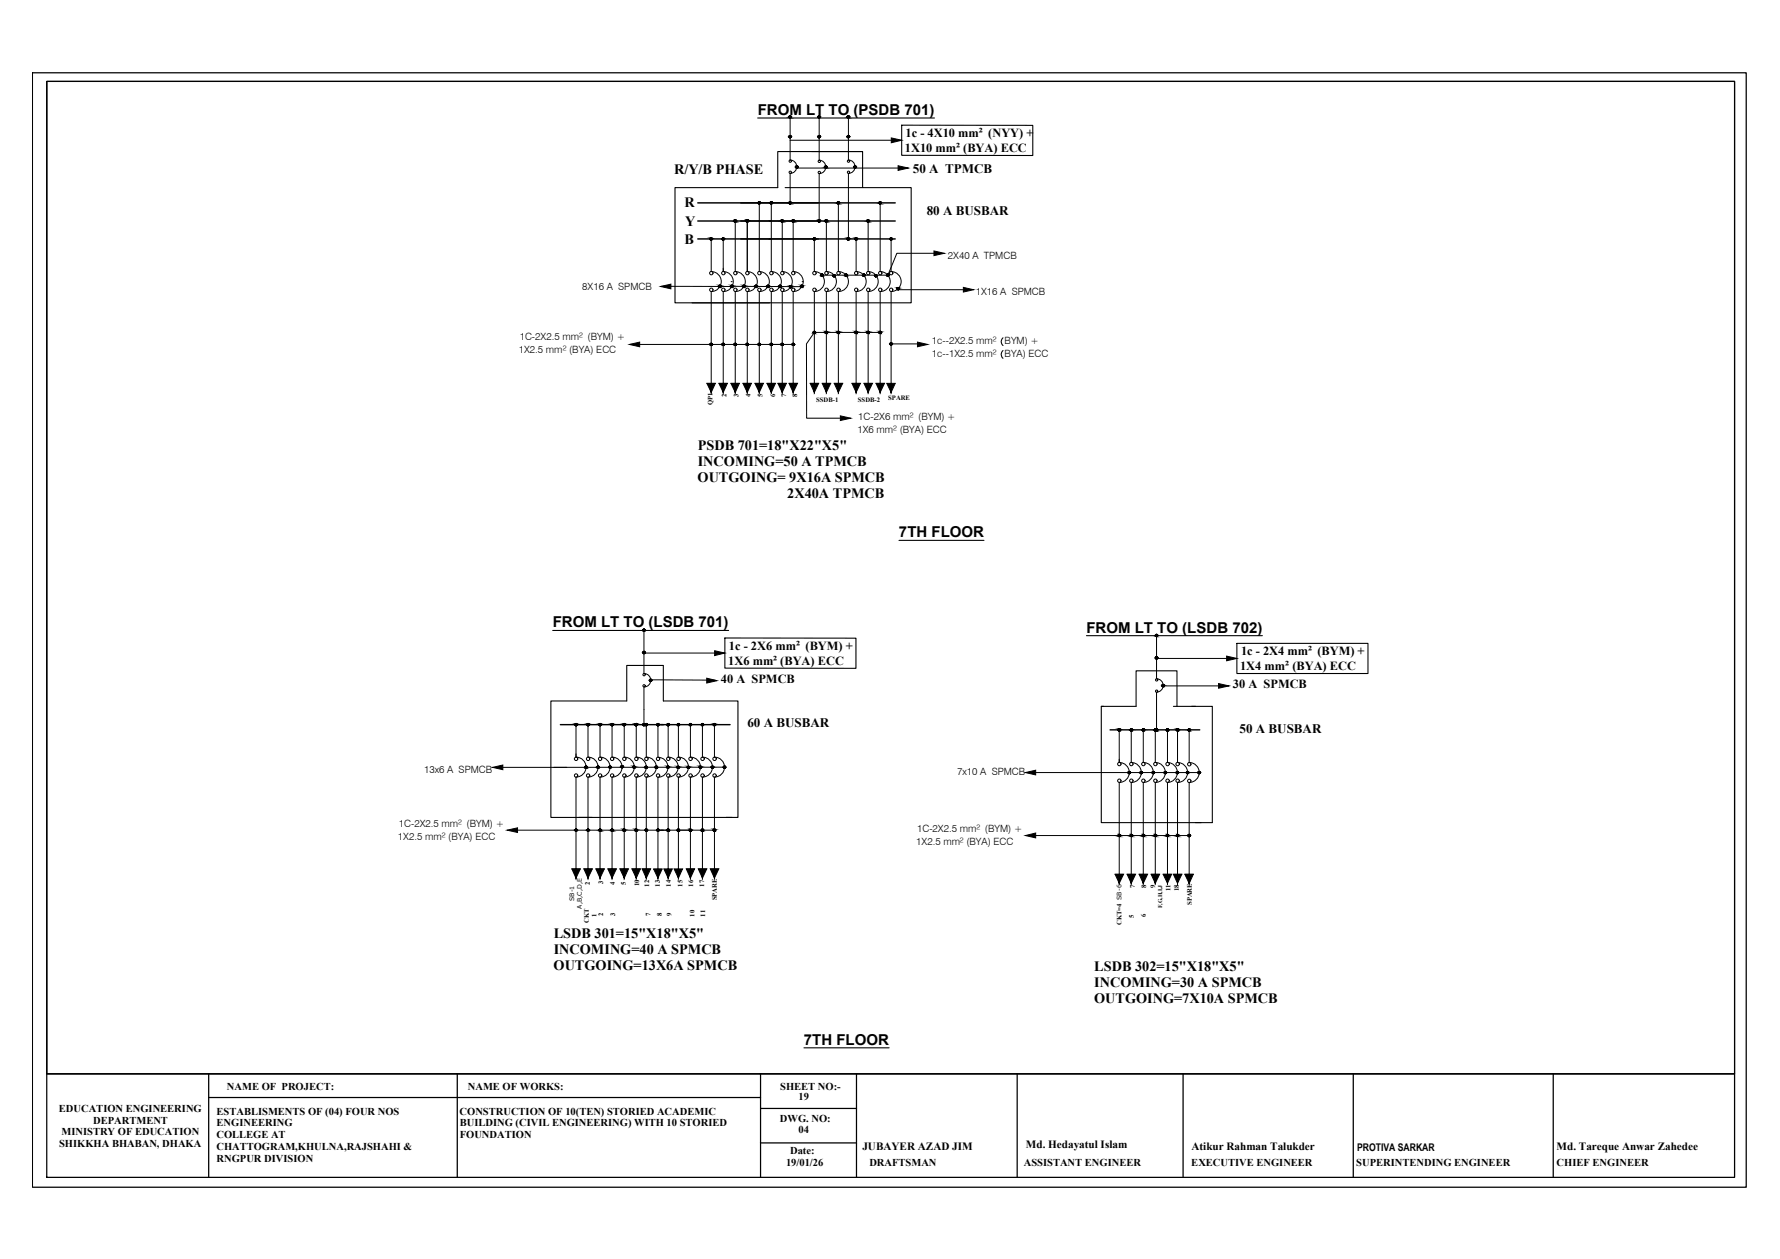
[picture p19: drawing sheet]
<svg xmlns="http://www.w3.org/2000/svg" width="420mm" height="297mm" viewBox="0 0 420 297" stroke-linecap="round" stroke-linejoin="round" font-family="sans-serif">
<defs><g id="words">
<g font-size="3.5">
<text x="178.8" y="27.1">FROM LT TO (PSDB 701)</text>
<text x="212.2" y="126.8">7TH FLOOR</text>
<text x="130.5" y="148">FROM LT TO (LSDB 701)</text>
<text x="256.4" y="149.3">FROM LT TO (LSDB 702)</text>
<text x="189.8" y="246.5">7TH FLOOR</text>
</g>
<g font-size="3.4">
<text x="159.1" y="41">R/Y/B PHASE</text>
<text x="161.6" y="48.9">R</text>
<text x="161.7" y="53.4">Y</text>
<text x="161.6" y="57.6">B</text>
<text x="164.7" y="106.1">PSDB 701=18&quot;X22&quot;X5&quot;</text>
<text x="164.7" y="113.7">OUTGOING= 9X16A SPMCB</text>
<text x="164.7" y="109.9">INCOMING=50 A TPMCB</text>
<text x="185.8" y="117.5">2X40A TPMCB</text>
<text x="130.7" y="221.3">LSDB 301=15&quot;X18&quot;X5&quot;</text>
<text x="130.7" y="225.1">INCOMING=40 A SPMCB</text>
<text x="130.7" y="228.8">OUTGOING=13X6A SPMCB</text>
<text x="258.3" y="229.1">LSDB 302=15&quot;X18&quot;X5&quot;</text>
<text x="258.3" y="232.9">INCOMING=30 A SPMCB</text>
<text x="258.3" y="236.7">OUTGOING=7X10A SPMCB</text>
</g>
<g font-size="3.1">
<text x="215.5" y="40.9">50 A TPMCB</text>
<text x="218.8" y="50.7">80 A BUSBAR</text>
<text x="176.4" y="171.6">60 A BUSBAR</text>
<text x="292.6" y="172.8">50 A BUSBAR</text>
</g>
<g font-size="2.9">
<text x="213.6" y="35.8">1X10 mm² (BYA) ECC</text>
<text x="213.8" y="32.3">1c - 4X10 mm² (NYY) +</text>
<text x="172.1" y="153.4">1c - 2X6 mm² (BYM) +</text>
<text x="292.9" y="154.6">1c - 2X4 mm² (BYM) +</text>
<text x="170.2" y="161.1">40 A SPMCB</text>
<text x="171.9" y="156.9">1X6 mm² (BYA) ECC</text>
<text x="292.7" y="158.1">1X4 mm² (BYA) ECC</text>
<text x="291" y="162.4">30 A SPMCB</text>
</g>
<g font-size="2.6">
<text x="203.6" y="271.4">JUBAYER AZAD JIM</text>
<text x="242.2" y="270.9">Md. Hedayatul Islam</text>
<text x="281.2" y="271.4">Atikur Rahman Talukder</text>
<text x="367.4" y="271.4">Md. Tareque Anwar Zahedee</text>
</g>
<g font-size="2.5">
<text x="53.6" y="257.2">NAME OF PROJECT:</text>
<text x="110.4" y="257.2">NAME OF WORKS:</text>
<text x="184.2" y="257.1">SHEET NO:-</text>
<text x="13.9" y="262.2">EDUCATION ENGINEERING</text>
<text x="51.1" y="263">ESTABLISMENTS OF (04) FOUR NOS</text>
<text x="108.5" y="263">CONSTRUCTION OF 10(TEN) STORIED ACADEMIC</text>
<text x="188.5" y="259.6">19</text>
<text x="14.5" y="267.9">MINISTRY OF EDUCATION</text>
<text x="22" y="265.1">DEPARTMENT</text>
<text x="51.1" y="268.5">COLLEGE AT</text>
<text x="51.1" y="265.8">ENGINEERING</text>
<text x="108.5" y="265.8">BUILDING (CIVIL ENGINEERING) WITH 10 STORIED</text>
<text x="108.5" y="268.5">FOUNDATION</text>
<text x="184.1" y="264.7">DWG. NO:</text>
<text x="188.5" y="267.4">04</text>
<text x="14" y="270.7">SHIKKHA BHABAN, DHAKA</text>
<text x="51.1" y="271.4">CHATTOGRAM,KHULNA,RAJSHAHI &amp;</text>
<text x="51.1" y="274.2">RNGPUR DIVISION</text>
<text x="185.5" y="275.2">19/01/26</text>
<text x="186.5" y="272.3">Date:</text>
<text x="205.2" y="275">DRAFTSMAN</text>
<text x="241.7" y="275.1">ASSISTANT ENGINEER</text>
<text x="281.2" y="275.1">EXECUTIVE ENGINEER</text>
<text x="320.2" y="275.1">SUPERINTENDING ENGINEER</text>
<text x="320.3" y="271.5">PROTIVA SARKAR</text>
<text x="367.4" y="275.1">CHIEF ENGINEER</text>
</g>
<g font-size="2.4">
<text x="223.8" y="61">2X40 A TPMCB</text>
<text x="137.4" y="68.5">8X16 A SPMCB</text>
<text x="230.3" y="69.7">1X16 A SPMCB</text>
<text x="122.5" y="83.3">1X2.5 mm² (BYA) ECC</text>
<text x="122.7" y="80.3">1C-2X2.5 mm² (BYM) +</text>
<text x="220" y="81.1">1c--2X2.5 mm²</text>
<text x="237.1" y="81.1">BYM) +</text>
<text x="220" y="84.1">1c--1X2.5 mm²</text>
<text x="237.1" y="84.1">BYA) ECC</text>
<text x="202.6" y="99.1">1C-2X6 mm² (BYM) +</text>
<text x="202.4" y="102.1">1X6 mm² (BYA) ECC</text>
<text x="100.1" y="182.3">13x6 A SPMCB</text>
<text x="225.9" y="183">7x10 A SPMCB</text>
<text x="94.1" y="195.1">1C-2X2.5 mm² (BYM) +</text>
<text x="216.5" y="196.4">1C-2X2.5 mm² (BYM) +</text>
<text x="93.9" y="198.1">1X2.5 mm² (BYA) ECC</text>
<text x="216.3" y="199.4">1X2.5 mm² (BYA) ECC</text>
</g>
<g font-size="1.6">
<text x="168.2" y="95.7" transform="rotate(-90 168.2 95.7)">QP1</text>
<text x="171.5" y="93.7" transform="rotate(-90 171.5 93.7)">2</text>
<text x="174.3" y="93.7" transform="rotate(-90 174.3 93.7)">3</text>
<text x="177.2" y="93.7" transform="rotate(-90 177.2 93.7)">4</text>
<text x="180" y="93.7" transform="rotate(-90 180 93.7)">5</text>
<text x="183" y="93.7" transform="rotate(-90 183 93.7)">6</text>
<text x="185.5" y="93.7" transform="rotate(-90 185.5 93.7)">7</text>
<text x="188.2" y="93.7" transform="rotate(-90 188.2 93.7)">8</text>
<text x="192.6" y="94.7">SSDB-1</text>
<text x="202.5" y="94.7">SSDB-2</text>
<text x="209.7" y="94.5">SPARE</text>
<text x="139.3" y="208.8" transform="rotate(-90 139.3 208.8)">2</text>
<text x="142.4" y="208.6" transform="rotate(-90 142.4 208.6)">3</text>
<text x="145.1" y="208.7" transform="rotate(-90 145.1 208.7)">4</text>
<text x="147.7" y="208.7" transform="rotate(-90 147.7 208.7)">5</text>
<text x="150.9" y="209.1" transform="rotate(-90 150.9 209.1)">10</text>
<text x="153.2" y="209.2" transform="rotate(-90 153.2 209.2)">12</text>
<text x="155.8" y="209.2" transform="rotate(-90 155.8 209.2)">13</text>
<text x="158.3" y="209.2" transform="rotate(-90 158.3 209.2)">14</text>
<text x="161.1" y="209.2" transform="rotate(-90 161.1 209.2)">15</text>
<text x="163.6" y="209.2" transform="rotate(-90 163.6 209.2)">16</text>
<text x="166.2" y="209.2" transform="rotate(-90 166.2 209.2)">17</text>
<text x="267.9" y="209.5" transform="rotate(-90 267.9 209.5)">7</text>
<text x="270.5" y="209.5" transform="rotate(-90 270.5 209.5)">8</text>
<text x="272.7" y="209.5" transform="rotate(-90 272.7 209.5)">9</text>
<text x="169.2" y="212.5" transform="rotate(-90 169.2 212.5)">SPARE</text>
<text x="276.3" y="210.3" transform="rotate(-90 276.3 210.3)">11</text>
<text x="278.2" y="210.3" transform="rotate(-90 278.2 210.3)">18</text>
<text x="281.3" y="213.6" transform="rotate(-90 281.3 213.6)">SPARE</text>
<text x="139" y="217.8" transform="rotate(-90 139 217.8)">CKT</text>
<text x="140.8" y="216.4" transform="rotate(-90 140.8 216.4)">1</text>
<text x="142.4" y="216.1" transform="rotate(-90 142.4 216.1)">2</text>
<text x="145.2" y="216.1" transform="rotate(-90 145.2 216.1)">3</text>
<text x="153.5" y="216.2" transform="rotate(-90 153.5 216.2)">7</text>
<text x="156.2" y="216.2" transform="rotate(-90 156.2 216.2)">8</text>
<text x="158.5" y="216.2" transform="rotate(-90 158.5 216.2)">9</text>
<text x="163.9" y="216.3" transform="rotate(-90 163.9 216.3)">10</text>
<text x="166.4" y="216.3" transform="rotate(-90 166.4 216.3)">11</text>
<text x="264.7" y="218.3" transform="rotate(-90 264.7 218.3)">CKT=4 SB-6</text>
<text x="267.7" y="216.5" transform="rotate(-90 267.7 216.5)">5</text>
<text x="270.5" y="216.4" transform="rotate(-90 270.5 216.4)">6</text>
</g>
<g font-size="1.5">
<text x="135.5" y="212.5" transform="rotate(-90 135.5 212.5)">SB-1</text>
<text x="137.3" y="214.4" transform="rotate(-90 137.3 214.4)">A,B,C,D,E</text>
</g>
<text font-size="1.3" x="274.3" y="214.2" transform="rotate(-90 274.3 214.2)">F,G,H,I,J</text>
</g></defs>
<!-- layer: CIRCUIT -->
<g fill="none" stroke="#000" stroke-width=".24">
<path d="M186.5 27.6v10.1a1.59 1.59 0 0 1 1.6 1.6 1.59 1.59 0 0 1-1.6 1.6M193.4 27.6v10.2a1.59 1.59 0 0 1 1.5 1.6 1.59 1.59 0 0 1-1.5 1.6v11.1M200.3 27.6v10.1a1.59 1.59 0 0 1 1.5 1.6 1.59 1.59 0 0 1-1.5 1.6M167.9 56.4v7.7a2.35 2.35 0 0 1 2.4 2.3 2.35 2.35 0 0 1-2.4 2.4v23.8M170.7 56.4v7.7a2.35 2.35 0 0 1 2.4 2.3 2.35 2.35 0 0 1-2.4 2.4v23.8M173.6 52.1v12a2.35 2.35 0 0 1 2.3 2.3 2.35 2.35 0 0 1-2.3 2.4v23.8M176.4 52.1v12a2.35 2.35 0 0 1 2.4 2.3 2.35 2.35 0 0 1-2.4 2.4v23.8M179.2 47.9v16.2M182.1 47.9v16.2M184.6 52.1l.1 12a2.35 2.35 0 0 1 2.3 2.3 2.35 2.35 0 0 1-2.3 2.4l-.1 23.8M186.5 41v6.9M187.2 52.1v12a2.35 2.35 0 0 1 2.4 2.3 2.35 2.35 0 0 1-2.4 2.4v23.8"/>
<path d="M192.2 56.4v7.7M195.1 52.1v12M197.9 47.9v16.2a2.35 2.35 0 0 1 2.4 2.3 2.35 2.35 0 0 1-2.4 2.4v23.8M200.3 41v15.4M202.1 56.4v7.7a2.35 2.35 0 0 1 2.4 2.3 2.35 2.35 0 0 1-2.4 2.4v23.8M204.9 52.1v12a2.35 2.35 0 0 1 2.4 2.3 2.35 2.35 0 0 1-2.4 2.4v23.8M207.8 47.9v16.2a2.35 2.35 0 0 1 2.3 2.3 2.35 2.35 0 0 1-2.3 2.4v23.8M210.3 56.4v7.7M172.6 66.4h.1M179.2 68.8v23.8M179.2 64.1a2.35 2.35 0 0 1 2.4 2.3 2.35 2.35 0 0 1-2.4 2.4M182.1 68.8v23.8"/>
<path d="M182.1 64.1a2.35 2.35 0 0 1 2.3 2.3 2.35 2.35 0 0 1-2.3 2.4M189.3 66.4h.1M192.2 68.8v23.8M192.2 64.1a2.35 2.35 0 0 1 2.4 2.3 2.35 2.35 0 0 1-2.4 2.4M195.1 68.8v23.8M195.1 64.1a2.35 2.35 0 0 1 2.3 2.3 2.35 2.35 0 0 1-2.3 2.4M210.3 68.8v23.8M210.4 64.1a2.35 2.35 0 0 1 2.3 2.3 2.35 2.35 0 0 1-2.3 2.4M166.9 90.5h2M169.7 90.5h2M172.5 90.5h2M175.4 90.5h2"/>
<path d="M175.9 81.3h.1M178.2 90.5h2M181 90.5h2M183.6 90.5h2M186.3 90.5h1.9M191.2 90.5h2M194.1 90.5h2M196.9 90.5h2M201.1 90.5h2M203.9 90.5h2M206.8 90.5h2M152 148.7v10.2"/>
<path d="M152.1 158.9a1.59 1.59 0 0 1 1.5 1.6 1.59 1.59 0 0 1-1.5 1.6M273 149.9v10.2a1.59 1.59 0 0 1 1.6 1.6 1.59 1.59 0 0 1-1.6 1.6M136 171v7.7M136 178.6a2.35 2.35 0 0 1 2.3 2.4 2.35 2.35 0 0 1-2.3 2.3v23.9M138.8 171v7.7M138.8 178.6a2.35 2.35 0 0 1 2.4 2.4 2.35 2.35 0 0 1-2.4 2.3v23.9M141.6 171v7.7M141.7 178.6a2.35 2.35 0 0 1 2.3 2.4 2.35 2.35 0 0 1-2.3 2.3M144.5 171v7.7M144.5 178.6a2.35 2.35 0 0 1 2.3 2.4 2.35 2.35 0 0 1-2.3 2.3M147.3 171v7.7M147.4 178.6a2.35 2.35 0 0 1 2.3 2.4 2.35 2.35 0 0 1-2.3 2.3l-.1 23.9"/>
<path d="M150.2 171v7.7M150.2 178.6a2.35 2.35 0 0 1 2.4 2.4 2.35 2.35 0 0 1-2.4 2.3v23.9M152 162.1v8.9M152.6 171v7.7M152.6 178.6a2.35 2.35 0 0 1 2.3 2.4 2.35 2.35 0 0 1-2.3 2.3M155.3 171v7.7a2.35 2.35 0 0 1 2.4 2.3 2.35 2.35 0 0 1-2.4 2.4v23.8M157.7 171v7.7M157.7 178.6a2.35 2.35 0 0 1 2.4 2.4 2.35 2.35 0 0 1-2.4 2.3v23.9M160.1 171v7.7M160.2 178.6a2.35 2.35 0 0 1 2.3 2.4 2.35 2.35 0 0 1-2.3 2.3l-.1 23.9M163 171v7.7M163 178.6a2.35 2.35 0 0 1 2.3 2.4 2.35 2.35 0 0 1-2.3 2.3v23.9"/>
<path d="M165.8 171v7.7M165.8 178.6a2.35 2.35 0 0 1 2.4 2.4 2.35 2.35 0 0 1-2.4 2.3v23.9M168.6 171v7.7M168.7 178.6a2.35 2.35 0 0 1 2.3 2.4 2.35 2.35 0 0 1-2.3 2.3l-.1 23.9M264.2 172.2v7.7a2.35 2.35 0 0 1 2.4 2.4 2.35 2.35 0 0 1-2.4 2.3M266.6 172.2h.1M267 172.2v7.7a2.35 2.35 0 0 1 2.4 2.4 2.35 2.35 0 0 1-2.4 2.3M269.9 172.2v7.7a2.35 2.35 0 0 1 2.3 2.4 2.35 2.35 0 0 1-2.3 2.3M272.2 172.2h.1M272.7 172.2v7.7M272.7 179.9a2.35 2.35 0 0 1 2.4 2.4 2.35 2.35 0 0 1-2.4 2.3M273 163.4v8.8"/>
<path d="M275.6 172.2v7.7a2.35 2.35 0 0 1 2.3 2.4 2.35 2.35 0 0 1-2.3 2.3M277.9 172.2l.1 7.7a2.35 2.35 0 0 1 2.3 2.4 2.35 2.35 0 0 1-2.3 2.3M280.7 172.2v7.7a2.35 2.35 0 0 1 2.4 2.4 2.35 2.35 0 0 1-2.4 2.3M138.3 195.9h.1M140.7 181h.1M141.6 183.4v23.8M144.5 183.4v23.8M146.3 181h.1M152.6 183.4v23.8M264.2 184.6v23.8M266.6 197.1h.1M267 184.6v23.8"/>
<path d="M268.9 182.3h.1M269.9 184.6v23.8M272.7 184.6v23.8M274.6 182.3h.1M275.6 184.6v23.8M277.9 184.6v23.8M280.7 184.6v23.8M135 205h2M137.8 205h2M140.7 205h1.9M143.5 205h2M146.3 205h2"/>
<path d="M149.2 205h2M151.6 205h2M154.3 205h2M162 205h1.9M164.8 205h2M167.7 205h2M263.2 206.3h2M266.1 206.3h1.9M268.9 206.3h2M271.7 206.3h2M274.6 206.3h1.9M277 206.3h2"/>
<path d="M279.7 206.3h2"/>
<circle cx="186.5" cy="38" r=".28"/>
<circle cx="186.5" cy="27.6" r=".28"/>
<circle cx="186.5" cy="32.2" r=".28"/>
<circle cx="188.1" cy="39.4" r=".28"/>
<circle cx="193.4" cy="38.1" r=".28"/>
<circle cx="193.4" cy="27.6" r=".28"/>
<circle cx="193.4" cy="32.2" r=".28"/>
<circle cx="195" cy="39.4" r=".28"/>
<circle cx="200.3" cy="27.6" r=".28"/>
<circle cx="200.3" cy="32.2" r=".28"/>
<circle cx="200.3" cy="38" r=".28"/>
<circle cx="201.9" cy="39.4" r=".28"/>
<circle cx="167.9" cy="56.4" r=".28"/>
<circle cx="170.7" cy="56.4" r=".28"/>
<circle cx="173.6" cy="52.1" r=".28"/>
<circle cx="176.4" cy="52.1" r=".28"/>
<circle cx="179.2" cy="47.8" r=".28"/>
<circle cx="182.1" cy="47.8" r=".28"/>
<circle cx="184.7" cy="52.1" r=".28"/>
<circle cx="186.5" cy="47.8" r=".28"/>
<circle cx="186.5" cy="40.6" r=".28"/>
<circle cx="187.2" cy="52.1" r=".28"/>
<circle cx="192.2" cy="56.4" r=".28"/>
<circle cx="193.4" cy="52.1" r=".28"/>
<circle cx="193.4" cy="40.7" r=".28"/>
<circle cx="195.1" cy="52.1" r=".28"/>
<circle cx="197.9" cy="47.8" r=".28"/>
<circle cx="200.3" cy="40.6" r=".28"/>
<circle cx="200.3" cy="56.4" r=".28"/>
<circle cx="202.1" cy="56.4" r=".28"/>
<circle cx="204.9" cy="52.1" r=".28"/>
<circle cx="207.8" cy="47.8" r=".28"/>
<circle cx="210.4" cy="56.4" r=".28"/>
<circle cx="167.9" cy="64.4" r=".4"/>
<circle cx="167.9" cy="68.4" r=".4"/>
<circle cx="170" cy="67.5" r=".28"/>
<circle cx="170.7" cy="68.4" r=".4"/>
<circle cx="170.7" cy="64.4" r=".4"/>
<circle cx="172.8" cy="67.5" r=".28"/>
<circle cx="173.6" cy="64.4" r=".4"/>
<circle cx="173.6" cy="68.4" r=".4"/>
<circle cx="175.6" cy="67.5" r=".28"/>
<circle cx="176.4" cy="64.4" r=".4"/>
<circle cx="176.4" cy="68.4" r=".4"/>
<circle cx="178.5" cy="67.5" r=".28"/>
<circle cx="179.2" cy="64.4" r=".4"/>
<circle cx="179.2" cy="68.4" r=".4"/>
<circle cx="181.3" cy="67.5" r=".28"/>
<circle cx="182.1" cy="64.4" r=".4"/>
<circle cx="182.1" cy="68.4" r=".4"/>
<circle cx="184.2" cy="67.5" r=".28"/>
<circle cx="184.7" cy="68.4" r=".4"/>
<circle cx="184.7" cy="64.4" r=".4"/>
<circle cx="186.7" cy="67.6" r=".28"/>
<circle cx="187.2" cy="68.4" r=".4"/>
<circle cx="187.2" cy="64.4" r=".4"/>
<circle cx="189.3" cy="67.5" r=".28"/>
<circle cx="192.2" cy="68.4" r=".4"/>
<circle cx="192.2" cy="64.4" r=".4"/>
<circle cx="192.2" cy="78.4" r=".28"/>
<circle cx="194.1" cy="64.9" r=".28"/>
<circle cx="195.1" cy="64.4" r=".4"/>
<circle cx="195.1" cy="68.4" r=".4"/>
<circle cx="195.1" cy="78.4" r=".28"/>
<circle cx="196.9" cy="65" r=".28"/>
<circle cx="197.9" cy="64.4" r=".4"/>
<circle cx="197.9" cy="68.4" r=".4"/>
<circle cx="197.9" cy="78.4" r=".28"/>
<circle cx="199.7" cy="64.9" r=".28"/>
<circle cx="202.1" cy="68.4" r=".4"/>
<circle cx="202.1" cy="64.4" r=".4"/>
<circle cx="202.1" cy="78.4" r=".28"/>
<circle cx="203.9" cy="64.9" r=".28"/>
<circle cx="204.9" cy="68.4" r=".4"/>
<circle cx="204.9" cy="64.4" r=".4"/>
<circle cx="204.9" cy="78.4" r=".28"/>
<circle cx="206.8" cy="65" r=".28"/>
<circle cx="207.8" cy="68.4" r=".4"/>
<circle cx="207.8" cy="64.4" r=".4"/>
<circle cx="207.8" cy="78.4" r=".28"/>
<circle cx="209.6" cy="64.9" r=".28"/>
<circle cx="210.4" cy="68.4" r=".4"/>
<circle cx="210.4" cy="64.4" r=".4"/>
<circle cx="212" cy="68.1" r=".28"/>
<circle cx="167.9" cy="81.2" r=".28"/>
<circle cx="170.7" cy="81.2" r=".28"/>
<circle cx="173.6" cy="81.2" r=".28"/>
<circle cx="176.4" cy="81.2" r=".28"/>
<circle cx="179.2" cy="81.2" r=".28"/>
<circle cx="182.1" cy="81.2" r=".28"/>
<circle cx="184.7" cy="81.2" r=".28"/>
<circle cx="187.2" cy="81.2" r=".28"/>
<circle cx="210.4" cy="81.1" r=".28"/>
<circle cx="152" cy="153.9" r=".28"/>
<circle cx="152" cy="159.2" r=".28"/>
<circle cx="152" cy="148.7" r=".28"/>
<circle cx="273" cy="149.9" r=".28"/>
<circle cx="273" cy="155.2" r=".28"/>
<circle cx="136" cy="179" r=".4"/>
<circle cx="136" cy="170.9" r=".28"/>
<circle cx="138.8" cy="179" r=".4"/>
<circle cx="138.8" cy="170.9" r=".28"/>
<circle cx="141.7" cy="179" r=".4"/>
<circle cx="141.7" cy="170.9" r=".28"/>
<circle cx="144.5" cy="179" r=".4"/>
<circle cx="144.5" cy="170.9" r=".28"/>
<circle cx="147.4" cy="179" r=".4"/>
<circle cx="147.4" cy="170.9" r=".28"/>
<circle cx="150.2" cy="179" r=".4"/>
<circle cx="150.2" cy="170.9" r=".28"/>
<circle cx="152" cy="170.9" r=".28"/>
<circle cx="152" cy="161.8" r=".28"/>
<circle cx="152.6" cy="179" r=".4"/>
<circle cx="152.6" cy="170.9" r=".28"/>
<circle cx="153.6" cy="160.5" r=".28"/>
<circle cx="155.3" cy="179" r=".4"/>
<circle cx="155.3" cy="170.9" r=".28"/>
<circle cx="157.7" cy="179" r=".4"/>
<circle cx="157.7" cy="170.9" r=".28"/>
<circle cx="160.2" cy="179" r=".4"/>
<circle cx="160.2" cy="170.9" r=".28"/>
<circle cx="163" cy="179" r=".4"/>
<circle cx="163" cy="170.9" r=".28"/>
<circle cx="165.8" cy="179" r=".4"/>
<circle cx="165.8" cy="170.9" r=".28"/>
<circle cx="168.7" cy="179" r=".4"/>
<circle cx="168.7" cy="170.9" r=".28"/>
<circle cx="264.3" cy="172.2" r=".28"/>
<circle cx="267.1" cy="172.2" r=".28"/>
<circle cx="269.9" cy="172.2" r=".28"/>
<circle cx="272.8" cy="172.2" r=".28"/>
<circle cx="273" cy="172.2" r=".28"/>
<circle cx="273" cy="163.1" r=".28"/>
<circle cx="273" cy="160.4" r=".28"/>
<circle cx="274.6" cy="161.7" r=".28"/>
<circle cx="275.6" cy="172.2" r=".28"/>
<circle cx="278" cy="172.2" r=".28"/>
<circle cx="280.7" cy="172.2" r=".28"/>
<circle cx="136" cy="183" r=".4"/>
<circle cx="136" cy="195.8" r=".28"/>
<circle cx="138.4" cy="181" r=".28"/>
<circle cx="138.8" cy="183" r=".4"/>
<circle cx="138.8" cy="195.8" r=".28"/>
<circle cx="141.2" cy="181" r=".28"/>
<circle cx="141.7" cy="183" r=".4"/>
<circle cx="141.7" cy="195.8" r=".28"/>
<circle cx="144" cy="181" r=".28"/>
<circle cx="144.5" cy="183" r=".4"/>
<circle cx="144.5" cy="195.8" r=".28"/>
<circle cx="146.9" cy="180.9" r=".28"/>
<circle cx="147.4" cy="183" r=".4"/>
<circle cx="147.4" cy="195.8" r=".28"/>
<circle cx="149.7" cy="181" r=".28"/>
<circle cx="150.2" cy="183" r=".4"/>
<circle cx="150.2" cy="195.8" r=".28"/>
<circle cx="152.5" cy="181" r=".28"/>
<circle cx="152.6" cy="183" r=".4"/>
<circle cx="152.6" cy="195.8" r=".28"/>
<circle cx="154.9" cy="181" r=".28"/>
<circle cx="155.3" cy="183" r=".4"/>
<circle cx="155.3" cy="195.8" r=".28"/>
<circle cx="157.7" cy="181" r=".28"/>
<circle cx="157.7" cy="183" r=".4"/>
<circle cx="157.7" cy="195.8" r=".28"/>
<circle cx="160.1" cy="181" r=".28"/>
<circle cx="160.2" cy="183" r=".4"/>
<circle cx="160.2" cy="195.8" r=".28"/>
<circle cx="162.5" cy="181" r=".28"/>
<circle cx="163" cy="183" r=".4"/>
<circle cx="163" cy="195.9" r=".28"/>
<circle cx="165.4" cy="181" r=".28"/>
<circle cx="165.8" cy="183" r=".4"/>
<circle cx="165.8" cy="195.8" r=".28"/>
<circle cx="168.2" cy="181" r=".28"/>
<circle cx="168.7" cy="183" r=".4"/>
<circle cx="168.7" cy="195.8" r=".28"/>
<circle cx="171" cy="181" r=".28"/>
<circle cx="264.2" cy="180.3" r=".4"/>
<circle cx="264.2" cy="184.2" r=".4"/>
<circle cx="264.2" cy="197.1" r=".28"/>
<circle cx="266.6" cy="182.3" r=".28"/>
<circle cx="267" cy="184.2" r=".4"/>
<circle cx="267" cy="180.3" r=".4"/>
<circle cx="267" cy="197.1" r=".28"/>
<circle cx="269.4" cy="182.3" r=".28"/>
<circle cx="269.9" cy="184.2" r=".4"/>
<circle cx="269.9" cy="180.3" r=".4"/>
<circle cx="269.9" cy="197.1" r=".28"/>
<circle cx="272.3" cy="182.3" r=".28"/>
<circle cx="272.7" cy="184.2" r=".4"/>
<circle cx="272.7" cy="180.3" r=".4"/>
<circle cx="272.7" cy="197.1" r=".28"/>
<circle cx="275.1" cy="182.3" r=".28"/>
<circle cx="275.6" cy="180.3" r=".4"/>
<circle cx="275.6" cy="184.2" r=".4"/>
<circle cx="275.6" cy="197.1" r=".28"/>
<circle cx="277.9" cy="182.3" r=".28"/>
<circle cx="278" cy="180.3" r=".4"/>
<circle cx="278" cy="184.2" r=".4"/>
<circle cx="278" cy="197.1" r=".28"/>
<circle cx="280.3" cy="182.3" r=".28"/>
<circle cx="280.7" cy="180.3" r=".4"/>
<circle cx="280.7" cy="184.2" r=".4"/>
<circle cx="280.7" cy="197.1" r=".28"/>
<circle cx="283.1" cy="182.3" r=".28"/>
</g>
<g fill="#000" stroke="#000" stroke-width=".24">
<path d="M166.9 90.5h1v2.1zM167.9 90.5v2.1l1-2.1z"/>
<path d="M169.7 90.5h1v2.1zM170.7 90.5v2.1l1-2.1z"/>
<path d="M172.5 90.5h1.1v2.1zM173.6 90.5v2.1l.9-2.1z"/>
<path d="M175.4 90.5h1v2.1zM176.4 90.5v2.1l1-2.1z"/>
<path d="M178.2 90.5h1v2.1zM179.2 90.5v2.1l1-2.1z"/>
<path d="M181 90.5h1.1v2.1zM182.1 90.5v2.1l.9-2.1z"/>
<path d="M183.6 90.5h1v2.1zM184.6 90.5v2.1l1-2.1z"/>
<path d="M186.3 90.5h.9v2.1zM187.2 90.5v2.1l1-2.1z"/>
<path d="M191.2 90.5h1v2.1zM192.2 90.5v2.1l1-2.1z"/>
<path d="M194.1 90.5h1v2.1zM195.1 90.5v2.1l1-2.1z"/>
<path d="M196.9 90.5h1v2.1zM197.9 90.5v2.1l1-2.1z"/>
<path d="M201.1 90.5h1v2.1zM202.1 90.5v2.1l1-2.1z"/>
<path d="M203.9 90.5h1v2.1zM204.9 90.5v2.1l1-2.1z"/>
<path d="M206.8 90.5h1v2.1zM207.8 90.5v2.1l1-2.1z"/>
<path d="M209.3 90.5h1v2.1zM210.3 90.5v2.1l1-2.1z"/>
<path d="M135 205h1v2.2zM136 205v2.2l1-2.2z"/>
<path d="M137.8 205h1v2.2zM138.8 205v2.2l1-2.2z"/>
<path d="M140.7 205h.9v2.2zM141.6 205v2.2l1-2.2z"/>
<path d="M143.5 205h1v2.2zM144.5 205v2.2l1-2.2z"/>
<path d="M146.3 205h1v2.2zM147.3 205v2.2l1-2.2z"/>
<path d="M149.2 205h1v2.2zM150.2 205v2.2l1-2.2z"/>
<path d="M151.6 205h1v2.2zM152.6 205v2.2l1-2.2z"/>
<path d="M154.3 205h1v2.2zM155.3 205v2.2l1-2.2z"/>
<path d="M156.7 205h1v2.2zM157.7 205v2.2l1-2.2z"/>
<path d="M159.1 205h1v2.2zM160.1 205v2.2l1-2.2z"/>
<path d="M162 205h1v2.2zM163 205v2.2l.9-2.2z"/>
<path d="M164.8 205h1v2.2zM165.8 205v2.2l1-2.2z"/>
<path d="M167.7 205h.9v2.2zM168.6 205v2.2l1.1-2.2z"/>
<path d="M263.2 206.3h1v2.1zM264.2 206.3v2.1l1-2.1z"/>
<path d="M266.1 206.3h.9v2.1zM267 206.3v2.1l1-2.1z"/>
<path d="M268.9 206.3h1v2.1zM269.9 206.3v2.1l1-2.1z"/>
<path d="M271.7 206.3h1v2.1zM272.7 206.3v2.1l1-2.1z"/>
<path d="M274.6 206.3h1v2.1zM275.6 206.3v2.1l.9-2.1z"/>
<path d="M277 206.3h.9v2.1zM277.9 206.3v2.1l1.1-2.1z"/>
<path d="M279.7 206.3h1v2.1zM280.7 206.3v2.1l1-2.1z"/>
</g>
<!-- layer: CKT-CABLE -->
<g fill="none" stroke="#000" stroke-width=".24">
<path d="M186.5 33.1h26.3M188.1 39.7h26.3M220.6 59.8h-8.9l-2.1 5.1h-15.6M156.1 67.5l16.7 .1M172.5 67.5l16.8 .1M207.8 78.4h-15.6l-1.8 2.7v17.6h9.2M212.1 68.4h15.3M148.7 81.3h38.5M210.3 81.1h6.3M152 154.1h19.1M273 155.3h19M153.6 160.4l15.2 .1"/>
<path d="M274.6 161.8h15.5M121.8 195.9h46.8M171.3 181h-52.6M242.2 197.1h38.5M242.5 182.3h40.3"/>
</g>
<!-- layer: FDB -->
<path d="M178.8 27.8h41.8M212.2 127.5h20.1M130.5 148.7h41.5M256.4 150h41.6M189.8 247.2h20.1" fill="none" stroke="#000" stroke-width=".25"/>
<!-- layer: CKT-CABLE -->
<g fill="#000" stroke="#000" stroke-width=".24">
<path d="M210.4 32.5l2.4 .6-2.4 .6zM212 39.1l2.4 .6-2.4 .5zM220.5 59.2l2.4 .6-2.4 .5zM155.9 67.6l2.5-.6v1.1zM227.4 67.8l2.4 .6-2.4 .5zM148.6 81.3l2.4-.6v1.1zM198.4 98.1l2.4 .6-2.4 .5zM216.6 80.7l2.4 .6-2.4 .5zM168.7 153.5l2.4 .6-2.4 .6zM289.5 154.8l2.5 .5-2.5 .6zM166.8 160l2.4 .6-2.4 .5zM287.6 161.3l2.5 .5-2.5 .6z"/>
<path d="M116.3 181l2.4-.5v1.1zM119.7 195.9l2.5-.6v1.1zM242 197.1l2.5-.6v1.2zM242 182.3l2.5-.6v1.1z"/>
</g>
<!-- layer: ELECT -->
<path d="M164.7 47.9h46.6M164.7 52.1h46.6M164.7 56.4h46.6M132.3 171h40M262 172.2h21.2" fill="none" stroke="#000" stroke-width=".34"/>
<!-- layer: Power pts -->
<path d="M191.6 35.8h12v8.5M203.6 35.8h-20v8.5h-24.3v27.1h22.3M185.3 44.3h29.8v27.1h-51.7M260 166.7h8.2v-8.4h9.6v8.4M260.5 166.7h-.5v27.4h26.2v-27.4h-9.2M281.3 166.7h.9M136.6 192.9h36.2M139.8 192.9h-9.8v-27.5h17.9v-8.4h8.7v8.4h17.6v27.5h-2.8M282.2 194.1h1.3" fill="none" stroke="#000" stroke-width=".25"/>
<!-- layer: SB -->
<path d="M212.8 29.5l31 .1v7.1l-31-.1zM171.1 150.5l30.9 .1v7.1l-30.9-.1zM292 151.8h30.9v7.1h-30.9z" fill="none" stroke="#000" stroke-width=".25"/>
<!-- layer: H -->
<g fill="#000" stroke="#000" stroke-width=".24">
<path d="M186.4 27.3h.1zM186.4 32h.1zM186.4 27.8h.1zM186.4 32.5h.1zM188 39.7h.2zM193.3 27.8h.1zM193.3 32.5h.1zM194.8 39.6h.3zM194.8 39.1h.2zM194.8 39.7h.2zM200.2 27.3h.1zM200.2 32h.1z"/>
<path d="M200.2 27.8h.1zM200.2 32.5h.1zM201.7 39.1h.2zM201.7 39.7h.2zM167.8 56.1h.1zM167.8 56.6h.1zM170.6 56.2h.2zM170.6 56.1h.2zM170.6 56.6h.2zM173.3 52.3h.4zM173.4 51.9h.3zM173.5 52.4h.1z"/>
<path d="M176.2 52.3h.4zM176.2 51.9h.4zM176.3 52.4h.2zM179.1 48.1h.2zM182 48.1h.1zM184.6 52.4h.1zM186.4 47.6h.1zM186.4 48.1h.1zM187.2 52.4h.1zM192 56.5h.4zM192.1 56.1h.2zM193.3 52.4h.1z"/>
<path d="M195 52.4h.1zM197.8 47.6h.1zM197.8 48.1h.1zM200.2 56.1h.1zM200.2 56.6h.1zM202 56.1h.2zM202 56.6h.2zM204.8 52.4h.2zM207.7 47.6h.1zM207.7 48.1h.1zM210.3 56.6h.1zM169.9 67.3h.1z"/>
<path d="M169.9 67.8h.1zM172.7 67.3h.1zM172.7 67.8h.1zM175.5 67.3h.2zM175.5 67.8h.2zM178.3 67.3h.3zM178.4 67.3h.1zM178.4 67.8h.1zM181.1 67.8h.4zM181.2 67.3h.1zM181.2 67.8h.1zM183.9 67.8h.4z"/>
<path d="M184.1 67.8h.1zM186.6 67.4h.1zM186.6 67.9h.1zM189.2 67.3h.1zM189.2 67.8h.1zM192.1 78.2h.2zM195 78.2h.1zM195 78.7h.1zM197.9 78.2h.1zM197.9 78.7h.1zM199.6 64.7h.2zM202 78.2h.2z"/>
<path d="M202 78.7h.2zM204.9 78.2h.1zM204.9 78.7h.1zM207.7 78.2h.1zM207.7 78.7h.1zM209.4 65.1h.4zM209.5 64.7h.2zM211.9 67.8h.2zM211.9 68.4h.2zM167.8 81h.1zM167.8 81.5h.1zM170.6 81h.2z"/>
<path d="M170.6 81.5h.2zM173.5 81h.1zM173.5 81.5h.1zM176.3 81.5h.2zM179.1 81.5h.2zM182 81.5h.1zM184.6 81h.1zM184.6 81.5h.1zM187.2 81h.1zM187.2 81.5h.1zM210.3 81.4h.1zM151.9 148.4h.2z"/>
<path d="M151.9 153.7h.2zM135.9 170.7h.1zM135.9 171.2h.1zM138.8 170.7h.1zM138.8 171.2h.1zM141.6 170.7h.1zM141.6 171.2h.1zM144.4 170.7h.2zM144.4 171.2h.2zM147.3 170.7h.1zM147.3 171.2h.1zM150.1 170.7h.1z"/>
<path d="M150.1 171.2h.1zM151.8 170.8h.4zM151.9 170.7h.2zM152.5 170.7h.1zM155.2 171.2h.2zM157.6 171.2h.2zM160 171.2h.2zM165.7 170.7h.2zM168.6 170.7h.1zM168.6 171.2h.1zM264.1 171.9h.2zM264.1 172.5h.2z"/>
<path d="M266.9 172h.3zM267 171.9h.1zM267 172.5h.1zM269.7 172.4h.4zM269.8 171.9h.1zM269.8 172.5h.1zM272.5 172.4h.4zM272.7 172.5h.1zM274.3 162h.4zM274.5 161.5h.1zM274.5 162h.1zM275.4 172.4h.3z"/>
<path d="M275.5 172.5h.2zM277.9 171.9h.1zM277.9 172.5h.1zM280.6 171.9h.2zM135.9 195.6h.1zM135.9 196.1h.1zM138.8 195.6h.1zM138.8 196.1h.1zM141.1 180.7h.2zM141.6 195.6h.1zM141.6 196.1h.1zM143.9 180.7h.2z"/>
<path d="M144.4 195.6h.2zM144.4 196.1h.2zM147.3 195.6h.1zM147.3 196.1h.1zM149.6 180.7h.2zM149.6 181.3h.2zM150.1 195.6h.1zM150.1 196.1h.1zM152.5 180.8h.1zM152.5 181.3h.1zM152.5 195.6h.1zM154.7 181.2h.4z"/>
<path d="M154.8 181.3h.2zM155.2 196.1h.2zM157.6 180.7h.1zM157.6 181.3h.1zM157.6 196.1h.2zM160 180.8h.1zM160 181.3h.1zM160 196.1h.2zM162.4 180.8h.1zM162.4 181.3h.1zM165.3 180.7h.1zM165.3 181.3h.1z"/>
<path d="M165.7 195.6h.2zM168 180.8h.3zM168.1 180.7h.1zM168.1 181.3h.1zM168.6 195.6h.1zM168.6 196.1h.1zM170.9 181.3h.2zM264.1 197.4h.2zM267 197.4h.1zM269.8 197.4h.1zM272.1 182h.2zM272.7 197.4h.1z"/>
<path d="M275 182h.2zM275.5 197.4h.1zM277.8 182h.2zM277.9 197.4h.1zM280.6 197.4h.2zM283 182h.1zM283 182.5h.1z"/>
<path d="M186.4 27.3h.2zM186.4 27.3h.2z"/>
<path d="M186.4 32h.2zM186.4 32h.2z"/>
<path d="M186.4 27.3l.2 .1zM186.3 27.4h.3z"/>
<path d="M186.4 27.8h.2zM186.4 27.8h.1z"/>
<path d="M186.4 32h.2zM186.4 32h.2z"/>
<path d="M186.4 32.5h.2zM186.4 32.5h.1z"/>
<path d="M186.3 27.4h.4zM186.3 27.4h.4z"/>
<path d="M186.3 27.8h.3zM186.3 27.8h.3z"/>
<path d="M186.3 32l.4 .1zM186.3 32l.4 .1z"/>
<path d="M186.3 32.5h.3zM186.3 32.5h.3z"/>
<path d="M186.3 27.4l.4 .1zM186.3 27.4l.4 .1z"/>
<path d="M186.3 27.8h.4zM186.3 27.8h.3z"/>
<path d="M186.3 32.1h.4zM186.3 32.1h.4z"/>
<path d="M186.3 32.4h.4zM186.3 32.4l.3 .1z"/>
<path d="M186.3 27.5h.4zM186.3 27.5h.4z"/>
<path d="M186.3 27.5h.5zM186.3 27.5h.5z"/>
<path d="M186.3 27.7h.4zM186.3 27.7h.4z"/>
<path d="M186.3 27.7h.4zM186.3 27.7l.4 .1z"/>
<path d="M186.3 32.1l.4 .1zM186.3 32.1l.4 .1z"/>
<path d="M186.3 32.2h.5zM186.3 32.2h.5z"/>
<path d="M186.3 32.3l.4 .1zM186.3 32.3l.4 .1z"/>
<path d="M186.3 32.4h.4zM186.3 32.4h.4z"/>
<path d="M186.3 27.5l.5 .1zM186.3 27.5l.5 .1z"/>
<path d="M186.2 27.6h.6zM186.2 27.6h.6z"/>
<path d="M186.3 27.6h.5zM186.3 27.6l.4 .1z"/>
<path d="M186.3 32.2h.5zM186.3 32.2h.5z"/>
<path d="M186.2 32.2l.6 .1zM186.2 32.2l.6 .1z"/>
<path d="M186.3 32.3h.5zM186.3 32.3h.4z"/>
<path d="M188 39.1h.2zM188 39.1h.2z"/>
<path d="M188 39.1h.2zM187.9 39.1h.3z"/>
<path d="M187.9 39.1l.3 .1zM187.9 39.2h.3z"/>
<path d="M187.9 39.7h.3zM187.9 39.7h.3z"/>
<path d="M187.9 39.2h.4zM187.9 39.2h.4z"/>
<path d="M187.9 39.6h.3zM187.9 39.6l.3 .1z"/>
<path d="M187.9 39.2l.4 .1zM187.9 39.2l.4 .1z"/>
<path d="M187.9 39.3h.4zM187.9 39.3h.4z"/>
<path d="M187.9 39.5l.4 .1zM187.9 39.5l.4 .1z"/>
<path d="M187.9 39.6h.4zM187.9 39.6h.3z"/>
<path d="M187.8 39.3l.5 .1zM187.8 39.3l.5 .1z"/>
<path d="M187.8 39.4h.5zM187.8 39.4h.5z"/>
<path d="M187.8 39.4h.5zM187.8 39.4h.5z"/>
<path d="M187.8 39.4l.5 .1zM187.8 39.4l.5 .1z"/>
<path d="M187.8 39.5h.5zM187.8 39.5h.5z"/>
<path d="M193.3 27.3h.1zM193.3 27.3h.1z"/>
<path d="M193.3 32h.1zM193.3 32h.1z"/>
<path d="M193.3 27.3h.2zM193.2 27.3h.3z"/>
<path d="M193.3 32h.2zM193.2 32h.3z"/>
<path d="M193.2 27.3l.3 .1zM193.2 27.3l.3 .1z"/>
<path d="M193.2 27.8h.3zM193.2 27.8h.2z"/>
<path d="M193.2 32h.3zM193.2 32h.3z"/>
<path d="M193.2 32.5h.3zM193.2 32.5h.2z"/>
<path d="M193.2 27.4h.4zM193.2 27.4h.4z"/>
<path d="M193.2 27.8h.3zM193.2 27.8h.3z"/>
<path d="M193.2 32l.4 .1zM193.2 32.1h.4z"/>
<path d="M193.2 32.5h.3zM193.2 32.5h.3z"/>
<path d="M193.2 27.4l.4 .1zM193.2 27.4l.4 .1z"/>
<path d="M193.2 27.5h.4zM193.2 27.5h.4z"/>
<path d="M193.2 27.7l.4 .1zM193.2 27.7l.4 .1z"/>
<path d="M193.2 27.8h.4zM193.2 27.8h.3z"/>
<path d="M193.2 32.1h.4zM193.2 32.1h.4z"/>
<path d="M193.2 32.1l.4 .1zM193.2 32.1l.4 .1z"/>
<path d="M193.2 32.4h.4zM193.2 32.4h.4z"/>
<path d="M193.2 32.4h.4zM193.2 32.4l.3 .1z"/>
<path d="M193.1 27.5h.5zM193.1 27.5h.5z"/>
<path d="M193.1 27.5l.5 .1zM193.1 27.5l.5 .1z"/>
<path d="M193.1 27.6h.5zM193.1 27.6h.5z"/>
<path d="M193.1 27.6l.5 .1zM193.1 27.6l.5 .1z"/>
<path d="M193.1 27.7h.5zM193.1 27.7h.5z"/>
<path d="M193.1 32.2h.5zM193.1 32.2h.5z"/>
<path d="M193.1 32.2h.5zM193.1 32.2h.5z"/>
<path d="M193.1 32.2l.5 .1zM193.1 32.2l.5 .1z"/>
<path d="M193.1 32.3h.5zM193.1 32.3h.5z"/>
<path d="M193.1 32.3h.5zM193.1 32.3l.5 .1z"/>
<path d="M194.8 39.1h.3zM194.8 39.1h.3z"/>
<path d="M194.8 39.1l.3 .1zM194.8 39.2h.3z"/>
<path d="M194.8 39.2h.3zM194.8 39.2h.3z"/>
<path d="M194.8 39.6h.3zM194.8 39.6l.2 .1z"/>
<path d="M194.7 39.2l.4 .1zM194.7 39.2l.4 .1z"/>
<path d="M194.7 39.6h.4zM194.7 39.6h.4zM194.8 39.6h.3z"/>
<path d="M194.7 39.3h.5zM194.7 39.3h.5z"/>
<path d="M194.7 39.5h.4zM194.7 39.5l.4 .1z"/>
<path d="M194.7 39.3l.5 .1zM194.7 39.3l.5 .1z"/>
<path d="M194.7 39.4h.5zM194.7 39.4h.5z"/>
<path d="M194.7 39.4h.5zM194.7 39.4h.5z"/>
<path d="M194.7 39.4l.5 .1zM194.7 39.4l.5 .1z"/>
<path d="M194.7 39.5h.5zM194.7 39.5h.4z"/>
<path d="M200.2 27.3h.1zM200.1 27.3h.2z"/>
<path d="M200.2 32h.1zM200.1 32h.2z"/>
<path d="M200.1 27.3l.3 .1zM200.1 27.3l.3 .1z"/>
<path d="M200.1 27.8h.2zM200.1 27.8h.2z"/>
<path d="M200.1 32h.3zM200.1 32h.3z"/>
<path d="M200.1 32.5h.2zM200.1 32.5h.2z"/>
<path d="M200.1 27.4h.3zM200.1 27.4h.3z"/>
<path d="M200.1 27.8h.3zM200.1 27.8h.2z"/>
<path d="M200.1 32l.3 .1zM200.1 32l.3 .1z"/>
<path d="M200.1 32.5h.3zM200.1 32.5h.2z"/>
<path d="M200.1 27.4l.4 .1zM200 27.5h.5z"/>
<path d="M200.1 27.8h.3zM200.1 27.8h.3z"/>
<path d="M200.1 32.1h.4zM200 32.1h.5z"/>
<path d="M200.1 32.4h.3zM200.1 32.4l.3 .1z"/>
<path d="M200 27.5h.5zM200 27.5h.5z"/>
<path d="M200 27.5h.5zM200 27.5h.5z"/>
<path d="M200 27.7h.5zM200 27.7h.5z"/>
<path d="M200 27.7h.5zM200 27.7l.4 .1z"/>
<path d="M200 32.1l.5 .1zM200 32.1l.5 .1z"/>
<path d="M200 32.2h.5zM200 32.2h.5z"/>
<path d="M200 32.3l.5 .1zM200 32.3l.5 .1z"/>
<path d="M200 32.4h.5zM200 32.4h.4z"/>
<path d="M200 27.5l.5 .1zM200 27.5l.5 .1z"/>
<path d="M200 27.6h.5zM200 27.6h.5z"/>
<path d="M200 27.6h.5zM200 27.6l.5 .1z"/>
<path d="M200 32.2h.5zM200 32.2h.5z"/>
<path d="M200 32.2l.5 .1zM200 32.2l.5 .1z"/>
<path d="M200 32.3h.5zM200 32.3h.5z"/>
<path d="M201.7 39.1h.3zM201.7 39.1h.3z"/>
<path d="M201.7 39.1l.3 .1zM201.7 39.1l.3 .1z"/>
<path d="M201.7 39.7h.3zM201.7 39.7h.2z"/>
<path d="M201.7 39.2h.3zM201.7 39.2h.3z"/>
<path d="M201.6 39.2l.4 .1zM201.6 39.3h.4z"/>
<path d="M201.6 39.6h.4zM201.6 39.6h.4z"/>
<path d="M201.7 39.6h.3zM201.7 39.6l.3 .1z"/>
<path d="M201.6 39.3h.5zM201.6 39.3h.5z"/>
<path d="M201.6 39.5h.4zM201.6 39.5l.4 .1z"/>
<path d="M201.6 39.3l.5 .1zM201.6 39.3l.5 .1z"/>
<path d="M201.6 39.4h.5zM201.6 39.4h.5z"/>
<path d="M201.6 39.4h.5zM201.6 39.4h.5z"/>
<path d="M201.6 39.4l.5 .1zM201.6 39.4l.5 .1z"/>
<path d="M201.6 39.5h.5zM201.6 39.5h.4z"/>
<path d="M167.8 56.1l.2 .1zM167.8 56.1l.2 .1z"/>
<path d="M167.8 56.2h.2zM167.7 56.2h.3z"/>
<path d="M167.8 56.6h.2zM167.8 56.6h.1z"/>
<path d="M167.7 56.2h.3zM167.7 56.2h.3z"/>
<path d="M167.7 56.6h.3zM167.7 56.6h.3z"/>
<path d="M167.7 56.2h.4zM167.7 56.2h.4z"/>
<path d="M167.7 56.5h.3zM167.7 56.5l.3 .1z"/>
<path d="M167.6 56.2l.5 .1zM167.6 56.2l.5 .1z"/>
<path d="M167.6 56.5h.5zM167.6 56.5h.4z"/>
<path d="M167.6 56.3h.5zM167.6 56.3h.5z"/>
<path d="M167.6 56.3l.5 .1zM167.6 56.4h.5z"/>
<path d="M167.6 56.4h.5zM167.6 56.4h.5z"/>
<path d="M167.6 56.4l.5 .1zM167.6 56.4l.5 .1z"/>
<path d="M167.6 56.5h.5zM167.6 56.5h.5z"/>
<path d="M170.6 56.1l.2 .1zM170.6 56.1l.2 .1zM170.5 56.2h.3z"/>
<path d="M170.5 56.2h.4zM170.5 56.2h.4z"/>
<path d="M170.5 56.6h.3zM170.5 56.6h.3z"/>
<path d="M170.6 56.6h.2zM170.6 56.6h.2z"/>
<path d="M170.5 56.2h.4zM170.5 56.2h.4z"/>
<path d="M170.5 56.5h.4zM170.5 56.5l.3 .1z"/>
<path d="M170.5 56.2l.5 .1zM170.5 56.2l.5 .1z"/>
<path d="M170.5 56.5h.4zM170.5 56.5h.4z"/>
<path d="M170.5 56.3h.5zM170.5 56.3h.5z"/>
<path d="M170.5 56.3l.5 .1zM170.5 56.3l.5 .1z"/>
<path d="M170.4 56.4h.6zM170.4 56.4h.6z"/>
<path d="M170.5 56.4l.5 .1zM170.5 56.4l.5 .1z"/>
<path d="M170.5 56.5h.5zM170.5 56.5h.4z"/>
<path d="M173.5 51.9h.2zM173.4 51.9h.3z"/>
<path d="M173.4 51.9h.3zM173.4 51.9h.3zM173.3 51.9h.4z"/>
<path d="M173.4 52.4h.3zM173.4 52.4h.2z"/>
<path d="M173.3 51.9l.5 .1zM173.3 52h.5z"/>
<path d="M173.4 52.3h.3zM173.4 52.3l.3 .1z"/>
<path d="M173.3 52h.5zM173.3 52h.5z"/>
<path d="M173.3 52.3h.5zM173.3 52.3h.4zM173.3 52.3h.4z"/>
<path d="M173.3 52l.5 .1zM173.3 52l.5 .1z"/>
<path d="M173.3 52.1h.5zM173.3 52.1h.5z"/>
<path d="M173.3 52.1l.5 .1zM173.3 52.1l.5 .1z"/>
<path d="M173.3 52.2h.5zM173.3 52.2h.5z"/>
<path d="M173.3 52.2h.5zM173.3 52.2l.5 .1z"/>
<path d="M176.3 51.8l.2 .1zM176.3 51.8l.2 .1z"/>
<path d="M176.3 51.8l.2 .1zM176.3 51.8l.2 .1z"/>
<path d="M176.3 51.9h.2zM176.3 51.9h.2z"/>
<path d="M176.3 51.9h.2zM176.3 51.9h.2z"/>
<path d="M176.3 51.9h.3zM176.3 51.9h.3zM176.2 51.9h.4z"/>
<path d="M176.3 52.4h.2zM176.3 52.4h.2z"/>
<path d="M176.3 51.9h.3zM176.3 51.9h.3zM176.2 51.9h.4z"/>
<path d="M176.3 52.4h.2zM176.3 52.4h.2z"/>
<path d="M176.2 51.9l.4 .1zM176.2 51.9l.4 .1z"/>
<path d="M176.2 52.3h.4zM176.2 52.3l.3 .1z"/>
<path d="M176.2 51.9l.4 .1zM176.2 51.9l.4 .1z"/>
<path d="M176.2 52.3h.4zM176.2 52.3l.3 .1z"/>
<path d="M176.2 52h.4zM176.2 52h.4z"/>
<path d="M176.2 52.3h.4zM176.2 52.3h.4zM176.2 52.3h.4z"/>
<path d="M176.2 52h.4zM176.2 52h.4z"/>
<path d="M176.2 52.3h.4zM176.2 52.3h.4zM176.2 52.3h.4z"/>
<path d="M176.1 52l.5 .1zM176.1 52l.5 .1z"/>
<path d="M176.1 52.1h.5zM176.1 52.1h.5z"/>
<path d="M176.1 52.1l.5 .1zM176.1 52.1l.5 .1z"/>
<path d="M176.1 52.2h.5zM176.1 52.2h.5z"/>
<path d="M176.1 52.2h.5zM176.1 52.2l.5 .1z"/>
<path d="M176.1 52l.5 .1zM176.1 52l.5 .1z"/>
<path d="M176.1 52.1h.5zM176.1 52.1h.5z"/>
<path d="M176.1 52.1l.5 .1zM176.1 52.1l.5 .1z"/>
<path d="M176.1 52.2h.5zM176.1 52.2h.5z"/>
<path d="M176.1 52.2h.5zM176.1 52.2l.5 .1z"/>
<path d="M179.2 47.6h.1zM179.1 47.6h.2z"/>
<path d="M179.1 47.6h.3zM179.1 47.6h.3z"/>
<path d="M179.1 47.6l.3 .1zM179.1 47.6l.3 .1z"/>
<path d="M179.1 48.1h.3zM179.1 48.1h.2z"/>
<path d="M179.1 47.7h.3zM179 47.7h.4z"/>
<path d="M179 48l.4 .1zM179 48l.4 .1z"/>
<path d="M179.1 48.1h.3zM179.1 48.1h.3z"/>
<path d="M179 47.7h.4zM179 47.7h.4z"/>
<path d="M179 47.7h.5zM179 47.7h.5z"/>
<path d="M179 48h.4zM179 48h.4z"/>
<path d="M179 47.7l.5 .1zM179 47.7l.5 .1z"/>
<path d="M179 47.8l.5 .1zM179 47.8l.5 .1z"/>
<path d="M179 47.9h.5zM179 47.9h.5z"/>
<path d="M179 47.9h.5zM179 47.9h.5z"/>
<path d="M179 47.9h.5zM179 47.9l.4 .1z"/>
<path d="M182 47.6h.1zM182 47.6h.1z"/>
<path d="M182 47.6h.2zM181.9 47.6h.3z"/>
<path d="M181.9 47.6l.3 .1zM181.9 47.7h.3z"/>
<path d="M181.9 48.1h.3zM181.9 48.1h.2z"/>
<path d="M181.9 47.7h.4zM181.9 47.7h.4zM181.8 47.7h.5zM181.8 47.7h.5z"/>
<path d="M181.9 48.1h.3zM181.9 48.1h.3z"/>
<path d="M181.8 47.7h.5zM181.8 47.7h.5z"/>
<path d="M181.8 48h.5zM181.8 48h.5z"/>
<path d="M181.8 48h.5zM181.8 48l.4 .1z"/>
<path d="M181.8 47.7l.5 .1zM181.8 47.7l.5 .1z"/>
<path d="M181.8 47.8l.5 .1zM181.8 47.8l.5 .1z"/>
<path d="M181.8 47.9h.5zM181.8 47.9h.5z"/>
<path d="M181.8 47.9h.5zM181.8 47.9h.5z"/>
<path d="M181.8 47.9h.5zM181.8 47.9l.5 .1z"/>
<path d="M184.6 51.9h.1zM184.5 51.9h.2z"/>
<path d="M184.5 51.9h.3zM184.5 51.9h.3z"/>
<path d="M184.5 52.4h.2zM184.5 52.4h.2z"/>
<path d="M184.5 51.9h.3zM184.4 51.9h.4z"/>
<path d="M184.5 52.3h.3zM184.5 52.3l.2 .1z"/>
<path d="M184.4 51.9l.5 .1zM184.4 51.9l.5 .1z"/>
<path d="M184.4 52.3h.4zM184.4 52.3h.4z"/>
<path d="M184.4 52h.5zM184.4 52h.5z"/>
<path d="M184.4 52.3h.5zM184.4 52.3h.4z"/>
<path d="M184.4 52l.5 .1zM184.4 52l.5 .1z"/>
<path d="M184.4 52.1h.5zM184.4 52.1h.5z"/>
<path d="M184.3 52.1l.6 .1zM184.3 52.1l.6 .1z"/>
<path d="M184.4 52.2h.5zM184.4 52.2h.5z"/>
<path d="M184.4 52.2h.5zM184.4 52.2l.5 .1z"/>
<path d="M186.4 47.6h.2zM186.4 47.6h.2z"/>
<path d="M186.4 47.6l.2 .1zM186.3 47.7h.3z"/>
<path d="M186.4 48.1h.2zM186.4 48.1h.1z"/>
<path d="M186.3 47.7h.4zM186.3 47.7h.4z"/>
<path d="M186.3 48.1h.3zM186.3 48.1h.3z"/>
<path d="M186.3 47.7h.4zM186.3 47.7h.4z"/>
<path d="M186.3 48h.4zM186.3 48l.3 .1z"/>
<path d="M186.3 47.7h.4zM186.3 47.7h.4z"/>
<path d="M186.3 47.7l.5 .1zM186.3 47.7l.5 .1z"/>
<path d="M186.3 47.9l.4 .1zM186.3 47.9l.4 .1z"/>
<path d="M186.3 48h.4zM186.3 48h.4z"/>
<path d="M186.3 47.8l.5 .1zM186.3 47.8l.5 .1z"/>
<path d="M186.2 47.9h.6zM186.2 47.9h.6z"/>
<path d="M186.3 47.9h.5zM186.3 47.9h.4z"/>
<path d="M187.2 51.9h.2zM187.1 51.9h.3z"/>
<path d="M187.1 51.9h.3zM187.1 51.9h.3z"/>
<path d="M187.1 52.4h.3zM187.1 52.4h.2z"/>
<path d="M187.1 51.9h.3zM187.1 51.9h.3z"/>
<path d="M187.1 52.3h.3zM187.1 52.3l.3 .1z"/>
<path d="M187.1 51.9l.4 .1zM187.1 51.9l.4 .1z"/>
<path d="M187.1 52.3h.3zM187.1 52.3h.3z"/>
<path d="M187 52h.5zM187 52h.5z"/>
<path d="M187 52l.5 .1zM187 52.1h.5z"/>
<path d="M187 52.2l.5 .1zM187 52.2l.5 .1z"/>
<path d="M187 52.3h.5zM187 52.3h.4z"/>
<path d="M187 52.1h.5zM187 52.1h.5z"/>
<path d="M187 52.1l.5 .1zM187 52.1l.5 .1z"/>
<path d="M187 52.2h.5zM187 52.2h.5z"/>
<path d="M192.1 56.1l.2 .1zM192.1 56.1l.2 .1z"/>
<path d="M192.1 56.6h.2zM192.1 56.6h.2z"/>
<path d="M192.1 56.2h.3zM192.1 56.2h.3z"/>
<path d="M192.1 56.6h.2zM192.1 56.6h.2z"/>
<path d="M192.1 56.2h.3zM192.1 56.2h.3z"/>
<path d="M192.1 56.6h.3zM192.1 56.6h.2z"/>
<path d="M192.1 56.2h.3zM192.1 56.2h.3z"/>
<path d="M192 56.2l.5 .1zM192 56.2l.5 .1z"/>
<path d="M192.1 56.5h.3zM192.1 56.5l.3 .1z"/>
<path d="M192 56.3h.5zM192 56.3h.5z"/>
<path d="M192 56.3l.5 .1zM192 56.3l.5 .1z"/>
<path d="M192 56.4h.5zM192 56.4h.5z"/>
<path d="M192 56.4l.5 .1zM192 56.4l.5 .1z"/>
<path d="M192 56.5h.5zM192 56.5h.4zM192 56.5h.4z"/>
<path d="M193.3 51.8l.1 .1zM193.3 51.8l.1 .1z"/>
<path d="M193.3 51.9h.2zM193.2 51.9h.3z"/>
<path d="M193.2 51.9h.3zM193.2 51.9h.3z"/>
<path d="M193.2 52.4h.3zM193.2 52.4h.2z"/>
<path d="M193.2 51.9h.4zM193.2 51.9h.4z"/>
<path d="M193.2 52.3h.3zM193.2 52.3l.3 .1z"/>
<path d="M193.2 51.9l.4 .1zM193.2 51.9l.4 .1z"/>
<path d="M193.2 52h.4zM193.2 52h.4z"/>
<path d="M193.2 52.3h.4zM193.2 52.3h.4z"/>
<path d="M193.2 52.3h.4zM193.2 52.3h.3z"/>
<path d="M193.1 52l.5 .1zM193.1 52l.5 .1z"/>
<path d="M193.1 52.1h.5zM193.1 52.1h.5z"/>
<path d="M193.1 52.1l.5 .1zM193.1 52.1l.5 .1z"/>
<path d="M193.1 52.2h.5zM193.1 52.2h.5z"/>
<path d="M193.1 52.2h.5zM193.1 52.2l.5 .1z"/>
<path d="M195 51.9h.1zM194.9 51.9h.2z"/>
<path d="M194.9 51.9h.3zM194.9 51.9h.3z"/>
<path d="M194.9 52.4h.2zM194.9 52.4h.2z"/>
<path d="M194.9 51.9h.3zM194.8 51.9h.4z"/>
<path d="M194.9 52.3h.3zM194.9 52.3l.2 .1z"/>
<path d="M194.8 51.9l.5 .1zM194.8 51.9l.5 .1z"/>
<path d="M194.8 52.3h.4zM194.8 52.3h.4z"/>
<path d="M194.8 52h.5zM194.8 52h.5z"/>
<path d="M194.8 52l.5 .1zM194.8 52.1h.5z"/>
<path d="M194.8 52.2l.5 .1zM194.8 52.2l.5 .1z"/>
<path d="M194.8 52.3h.5zM194.8 52.3h.4z"/>
<path d="M194.8 52.1h.5zM194.8 52.1h.5z"/>
<path d="M194.8 52.1l.5 .1zM194.8 52.1l.5 .1z"/>
<path d="M194.8 52.2h.5zM194.8 52.2h.5z"/>
<path d="M197.8 47.6h.2zM197.8 47.6h.2z"/>
<path d="M197.8 47.6l.2 .1zM197.8 47.6l.2 .1z"/>
<path d="M197.8 48.1h.2zM197.8 48.1h.1z"/>
<path d="M197.7 47.7h.4zM197.7 47.7h.4z"/>
<path d="M197.7 48.1h.3zM197.7 48.1h.3z"/>
<path d="M197.7 47.7h.4zM197.6 47.7h.5z"/>
<path d="M197.7 48h.4zM197.7 48l.3 .1z"/>
<path d="M197.6 47.7h.5zM197.6 47.7h.5z"/>
<path d="M197.6 47.7l.5 .1zM197.6 47.7l.5 .1z"/>
<path d="M197.6 47.9l.5 .1zM197.6 47.9l.5 .1z"/>
<path d="M197.6 48h.5zM197.6 48h.5z"/>
<path d="M197.6 47.8l.5 .1zM197.6 47.8l.5 .1z"/>
<path d="M197.6 47.9h.5zM197.6 47.9h.5z"/>
<path d="M197.6 47.9h.5zM197.6 47.9h.5z"/>
<path d="M200.2 56.1l.1 .1zM200.2 56.1l.1 .1z"/>
<path d="M200.1 56.2h.3zM200.1 56.2h.3z"/>
<path d="M200.1 56.6h.2zM200.1 56.6h.2z"/>
<path d="M200.1 56.2h.3zM200.1 56.2h.3z"/>
<path d="M200.1 56.6h.3zM200.1 56.6h.2z"/>
<path d="M200.1 56.2h.4zM200.1 56.2h.4z"/>
<path d="M200.1 56.5h.3zM200.1 56.5l.3 .1z"/>
<path d="M200 56.2l.5 .1zM200 56.2l.5 .1z"/>
<path d="M200 56.3h.5zM200 56.3h.5z"/>
<path d="M200 56.5h.5zM200 56.5h.5z"/>
<path d="M200 56.5h.5zM200 56.5h.4z"/>
<path d="M200 56.3l.5 .1zM200 56.3l.5 .1z"/>
<path d="M200 56.4h.5zM200 56.4h.5z"/>
<path d="M200 56.4h.5zM200 56.4l.5 .1z"/>
<path d="M202 56.1l.2 .1zM202 56.2h.2z"/>
<path d="M202 56.2h.3zM201.9 56.2h.4z"/>
<path d="M202 56.6h.2zM202 56.6h.2z"/>
<path d="M201.9 56.2h.4zM201.9 56.2h.4z"/>
<path d="M201.9 56.6h.4zM201.9 56.6h.3z"/>
<path d="M201.9 56.2h.4zM201.9 56.2h.4z"/>
<path d="M201.9 56.5h.4zM201.9 56.5l.4 .1z"/>
<path d="M201.9 56.2l.4 .1zM201.9 56.2l.4 .1z"/>
<path d="M201.8 56.3h.5zM201.8 56.3h.5z"/>
<path d="M201.8 56.3l.5 .1zM201.8 56.3l.5 .1z"/>
<path d="M201.8 56.4h.5zM201.8 56.4h.5z"/>
<path d="M201.8 56.4l.5 .1zM201.8 56.4l.5 .1z"/>
<path d="M201.8 56.5h.5zM201.8 56.5h.5z"/>
<path d="M201.9 56.5h.4zM201.9 56.5h.4z"/>
<path d="M204.8 51.9h.2zM204.8 51.9h.2z"/>
<path d="M204.8 51.9h.2zM204.8 51.9h.2z"/>
<path d="M204.8 52.4h.2zM204.8 52.4h.2z"/>
<path d="M204.8 51.9h.3zM204.7 51.9h.4z"/>
<path d="M204.8 52.3h.2zM204.8 52.3l.2 .1z"/>
<path d="M204.7 51.9l.4 .1zM204.7 51.9l.4 .1z"/>
<path d="M204.7 52.3h.4zM204.7 52.3h.3z"/>
<path d="M204.7 52h.4zM204.7 52h.4z"/>
<path d="M204.7 52l.5 .1zM204.7 52l.5 .1z"/>
<path d="M204.7 52.2l.4 .1zM204.7 52.2l.4 .1z"/>
<path d="M204.7 52.3h.4zM204.7 52.3h.4z"/>
<path d="M204.6 52.1h.6zM204.6 52.1h.6z"/>
<path d="M204.6 52.1l.6 .1zM204.6 52.1l.6 .1z"/>
<path d="M204.6 52.2h.6zM204.6 52.2h.5z"/>
<path d="M207.7 47.6h.1zM207.6 47.6h.2z"/>
<path d="M207.6 47.6l.3 .1zM207.6 47.6l.3 .1z"/>
<path d="M207.6 48.1h.2zM207.6 48.1h.2z"/>
<path d="M207.6 47.7h.3zM207.6 47.7h.3z"/>
<path d="M207.6 48.1h.3zM207.6 48.1h.2z"/>
<path d="M207.5 47.7h.5zM207.5 47.7h.5z"/>
<path d="M207.5 48h.4zM207.5 48l.4 .1z"/>
<path d="M207.5 47.7h.5zM207.5 47.7h.5z"/>
<path d="M207.5 47.7l.5 .1zM207.5 47.7l.5 .1z"/>
<path d="M207.5 47.9l.5 .1zM207.5 47.9l.5 .1z"/>
<path d="M207.5 48h.5zM207.5 48h.4z"/>
<path d="M207.5 47.8l.5 .1zM207.5 47.8l.5 .1z"/>
<path d="M207.5 47.9h.5zM207.5 47.9h.5z"/>
<path d="M207.5 47.9h.5zM207.5 47.9h.5z"/>
<path d="M210.3 56.1h.1zM210.3 56.1h.1z"/>
<path d="M210.3 56.1l.2 .1zM210.3 56.1l.2 .1z"/>
<path d="M210.2 56.2h.3zM210.2 56.2h.3z"/>
<path d="M210.2 56.6h.3zM210.2 56.6h.2z"/>
<path d="M210.2 56.2h.3zM210.2 56.2h.3z"/>
<path d="M210.1 56.2h.5zM210.1 56.2h.5z"/>
<path d="M210.1 56.5h.4zM210.1 56.5h.5z"/>
<path d="M210.1 56.5l.4 .1zM210.1 56.5l.4 .1z"/>
<path d="M210.2 56.6h.3zM210.2 56.6h.3z"/>
<path d="M210.1 56.2l.5 .1zM210.1 56.2l.5 .1z"/>
<path d="M210.1 56.3h.5zM210.1 56.3h.5z"/>
<path d="M210.1 56.3l.5 .1zM210.1 56.3l.5 .1z"/>
<path d="M210.1 56.4h.5zM210.1 56.4h.5z"/>
<path d="M210.1 56.4l.5 .1zM210.1 56.4l.5 .1z"/>
<path d="M210.1 56.5h.5zM210.1 56.5h.5z"/>
<path d="M169.9 67.3h.1zM169.8 67.3h.2z"/>
<path d="M169.8 67.3h.3zM169.8 67.3h.3z"/>
<path d="M169.8 67.8h.2zM169.8 67.8h.2z"/>
<path d="M169.8 67.3l.3 .1zM169.8 67.3l.3 .1z"/>
<path d="M169.8 67.8h.3zM169.8 67.8h.2z"/>
<path d="M169.7 67.4h.5zM169.7 67.4h.5z"/>
<path d="M169.7 67.8h.4zM169.7 67.8h.4z"/>
<path d="M169.7 67.4l.5 .1zM169.7 67.4l.5 .1z"/>
<path d="M169.7 67.5h.5zM169.7 67.5h.5z"/>
<path d="M169.7 67.7h.5zM169.7 67.7h.5z"/>
<path d="M169.7 67.7h.5zM169.7 67.7l.4 .1z"/>
<path d="M169.7 67.5h.5zM169.7 67.5h.5z"/>
<path d="M169.7 67.5l.5 .1zM169.7 67.5l.5 .1z"/>
<path d="M169.7 67.6h.5zM169.7 67.6l.5 .1z"/>
<path d="M172.7 67.3h.2zM172.7 67.3h.2z"/>
<path d="M172.7 67.3h.2zM172.6 67.3h.3z"/>
<path d="M172.7 67.8h.2zM172.7 67.8h.1z"/>
<path d="M172.6 67.3l.4 .1zM172.6 67.3l.4 .1z"/>
<path d="M172.6 67.8h.3zM172.6 67.8h.3z"/>
<path d="M172.6 67.4h.4zM172.6 67.4h.4z"/>
<path d="M172.6 67.8h.4zM172.6 67.8h.3z"/>
<path d="M172.5 67.4l.5 .1zM172.5 67.4l.5 .1z"/>
<path d="M172.5 67.5h.5zM172.5 67.5h.5z"/>
<path d="M172.5 67.7h.5zM172.5 67.7h.5z"/>
<path d="M172.5 67.7h.5zM172.5 67.7l.5 .1z"/>
<path d="M172.5 67.5h.5zM172.5 67.5h.5z"/>
<path d="M172.5 67.5l.5 .1zM172.5 67.5l.5 .1z"/>
<path d="M172.5 67.6h.5zM172.5 67.6l.5 .1z"/>
<path d="M175.5 67.3h.2zM175.5 67.3h.2z"/>
<path d="M175.5 67.3h.3zM175.5 67.3h.3z"/>
<path d="M175.5 67.8h.2zM175.5 67.8h.2z"/>
<path d="M175.5 67.3l.3 .1zM175.5 67.3l.3 .1z"/>
<path d="M175.5 67.8h.3zM175.5 67.8h.2z"/>
<path d="M175.4 67.4h.4zM175.4 67.4h.4z"/>
<path d="M175.4 67.8h.4zM175.4 67.8h.4z"/>
<path d="M175.4 67.4l.4 .1zM175.4 67.4l.4 .1z"/>
<path d="M175.4 67.5h.5zM175.4 67.5h.5z"/>
<path d="M175.4 67.7h.4zM175.4 67.7h.4z"/>
<path d="M175.4 67.7h.4zM175.4 67.7l.4 .1z"/>
<path d="M175.4 67.5h.5zM175.4 67.5h.5z"/>
<path d="M175.3 67.5l.6 .1zM175.3 67.5l.6 .1z"/>
<path d="M175.4 67.6h.5zM175.4 67.6l.4 .1z"/>
<path d="M178.4 67.3h.2zM178.4 67.3h.2zM178.3 67.3h.3z"/>
<path d="M178.3 67.3l.3 .1zM178.3 67.4h.3z"/>
<path d="M178.3 67.8h.3zM178.3 67.8h.3z"/>
<path d="M178.3 67.8h.3zM178.3 67.8h.2z"/>
<path d="M178.3 67.4h.4zM178.3 67.4h.4z"/>
<path d="M178.3 67.8h.3zM178.3 67.8h.3z"/>
<path d="M178.2 67.4l.5 .1zM178.2 67.4l.5 .1z"/>
<path d="M178.2 67.7h.5zM178.2 67.7l.4 .1z"/>
<path d="M178.2 67.5h.5zM178.2 67.5h.5z"/>
<path d="M178.2 67.5h.5zM178.2 67.5h.5z"/>
<path d="M178.2 67.5l.5 .1zM178.2 67.5l.5 .1z"/>
<path d="M178.2 67.6l.5 .1zM178.2 67.6l.5 .1z"/>
<path d="M178.2 67.7h.5zM178.2 67.7h.5z"/>
<path d="M181.2 67.3h.2zM181.2 67.3h.2z"/>
<path d="M181.2 67.3h.3zM181.1 67.3h.4z"/>
<path d="M181.2 67.8h.2zM181.2 67.8h.1z"/>
<path d="M181.1 67.3l.4 .1zM181.1 67.4h.4z"/>
<path d="M181.1 67.4h.4zM181.1 67.4h.4z"/>
<path d="M181.1 67.8h.4zM181.1 67.8h.3z"/>
<path d="M181 67.4l.6 .1zM181 67.4l.6 .1z"/>
<path d="M181 67.7h.5zM181 67.7l.5 .1zM181.1 67.8h.4z"/>
<path d="M181 67.5h.6zM181 67.5h.6z"/>
<path d="M181 67.5h.6zM181 67.5h.6z"/>
<path d="M181 67.5l.6 .1zM181 67.5l.6 .1z"/>
<path d="M181 67.6l.6 .1zM181 67.6l.6 .1z"/>
<path d="M181 67.7h.6zM181 67.7h.5z"/>
<path d="M184.1 67.3h.1zM184.1 67.3h.1z"/>
<path d="M184.1 67.3h.2zM184.1 67.3h.2z"/>
<path d="M184 67.3h.3zM184 67.3h.3z"/>
<path d="M184 67.8h.3zM184 67.8h.2z"/>
<path d="M184 67.3l.3 .1zM184 67.3l.3 .1z"/>
<path d="M183.9 67.4h.4zM183.9 67.4h.4z"/>
<path d="M184 67.8h.3zM184 67.8h.3z"/>
<path d="M183.9 67.4l.5 .1zM183.9 67.4l.5 .1z"/>
<path d="M183.9 67.7h.4zM183.9 67.7l.4 .1zM183.9 67.8h.4z"/>
<path d="M183.9 67.5h.5zM183.9 67.5h.5z"/>
<path d="M183.9 67.5h.5zM183.9 67.5h.5z"/>
<path d="M183.9 67.5l.5 .1zM183.9 67.5l.5 .1z"/>
<path d="M183.9 67.6l.5 .1zM183.9 67.6l.5 .1z"/>
<path d="M183.9 67.7h.5zM183.9 67.7h.4z"/>
<path d="M186.6 67.4h.2zM186.6 67.4h.2z"/>
<path d="M186.5 67.4h.3zM186.5 67.4h.3z"/>
<path d="M186.5 67.9h.3zM186.5 67.9h.2z"/>
<path d="M186.5 67.4l.3 .1zM186.5 67.4l.3 .1z"/>
<path d="M186.5 67.8h.3zM186.5 67.8l.3 .1z"/>
<path d="M186.5 67.5h.4zM186.5 67.5h.4z"/>
<path d="M186.5 67.8h.3zM186.5 67.8h.3z"/>
<path d="M186.4 67.5h.5zM186.4 67.5h.5z"/>
<path d="M186.4 67.5l.5 .1zM186.4 67.5l.5 .1z"/>
<path d="M186.4 67.7l.5 .1zM186.4 67.7l.5 .1z"/>
<path d="M186.4 67.8h.5zM186.4 67.8h.4z"/>
<path d="M186.4 67.6h.5zM186.4 67.6h.5z"/>
<path d="M186.4 67.6l.5 .1zM186.4 67.6l.5 .1z"/>
<path d="M186.4 67.7h.5zM186.4 67.7h.5z"/>
<path d="M189.2 67.3h.2zM189.2 67.3h.2z"/>
<path d="M189.2 67.3h.2zM189.1 67.3h.3z"/>
<path d="M189.2 67.8h.2zM189.2 67.8h.1z"/>
<path d="M189.1 67.3l.4 .1zM189.1 67.3l.4 .1z"/>
<path d="M189.1 67.8h.3zM189.1 67.8h.3z"/>
<path d="M189.1 67.4h.4zM189.1 67.4h.4z"/>
<path d="M189.1 67.8h.4zM189.1 67.8h.3z"/>
<path d="M189 67.4l.5 .1zM189 67.4l.5 .1z"/>
<path d="M189 67.5h.6zM189 67.5h.6z"/>
<path d="M189 67.7h.5zM189 67.7h.5z"/>
<path d="M189 67.7h.5zM189 67.7l.5 .1z"/>
<path d="M189 67.5h.6zM189 67.5h.6z"/>
<path d="M189 67.5l.6 .1zM189 67.5l.6 .1z"/>
<path d="M189 67.6h.6zM189 67.6l.5 .1z"/>
<path d="M192.1 78.2h.2zM192.1 78.2h.2z"/>
<path d="M192.1 78.7h.2zM192.1 78.7h.2z"/>
<path d="M192.1 78.2h.3zM192.1 78.2h.3z"/>
<path d="M192.1 78.7h.2zM192.1 78.7h.2z"/>
<path d="M192.1 78.2l.3 .1zM192.1 78.2l.3 .1z"/>
<path d="M192.1 78.6h.3zM192.1 78.6h.3z"/>
<path d="M192.1 78.6h.3zM192.1 78.6l.2 .1z"/>
<path d="M192.1 78.3h.3zM192.1 78.3h.3z"/>
<path d="M192 78.3h.5zM192 78.3h.5z"/>
<path d="M192 78.6h.4zM192 78.6h.4z"/>
<path d="M192 78.3l.5 .1zM192 78.3l.5 .1z"/>
<path d="M192 78.4h.5zM192 78.4h.5z"/>
<path d="M192 78.4l.5 .1zM192 78.4l.5 .1z"/>
<path d="M192 78.5l.5 .1zM192 78.5l.5 .1z"/>
<path d="M192 78.6h.5zM192 78.6h.4z"/>
<path d="M194 64.7h.1zM194 64.7h.1z"/>
<path d="M194 64.7h.2zM194 64.7h.2z"/>
<path d="M194 65.2h.1zM194 65.2h.1z"/>
<path d="M193.9 64.7h.3zM193.9 64.7h.3z"/>
<path d="M193.9 65.2h.3zM193.9 65.2h.2z"/>
<path d="M193.9 64.7l.4 .1zM193.9 64.7l.4 .1z"/>
<path d="M193.9 65.1h.3zM193.9 65.1l.3 .1z"/>
<path d="M193.8 64.8h.5zM193.8 64.8h.5z"/>
<path d="M193.8 64.8h.5zM193.8 64.8h.5z"/>
<path d="M193.8 65.1h.5zM193.8 65.1h.5z"/>
<path d="M193.8 65.1h.5zM193.8 65.1h.4z"/>
<path d="M193.8 64.8l.5 .1zM193.8 64.8l.5 .1z"/>
<path d="M193.8 64.9h.5zM193.8 64.9h.5z"/>
<path d="M193.8 64.9l.5 .1zM193.8 64.9l.5 .1z"/>
<path d="M193.8 65l.5 .1zM193.8 65l.5 .1z"/>
<path d="M193.8 65.1h.5zM193.8 65.1h.5z"/>
<path d="M195 78.2h.2zM194.9 78.2h.3z"/>
<path d="M194.9 78.2h.3zM194.9 78.2h.3z"/>
<path d="M194.9 78.7h.3zM194.9 78.7h.2z"/>
<path d="M194.9 78.2l.4 .1zM194.9 78.2l.4 .1z"/>
<path d="M194.9 78.6h.3zM194.9 78.6h.4z"/>
<path d="M194.9 78.6h.3zM194.9 78.6l.3 .1z"/>
<path d="M194.9 78.3h.4zM194.9 78.3h.4z"/>
<path d="M194.8 78.3h.5zM194.8 78.3h.5z"/>
<path d="M194.8 78.3l.5 .1zM194.8 78.3l.5 .1z"/>
<path d="M194.8 78.4h.5zM194.8 78.4h.5z"/>
<path d="M194.8 78.4l.5 .1zM194.8 78.4l.5 .1z"/>
<path d="M194.8 78.5l.5 .1zM194.8 78.5l.5 .1z"/>
<path d="M194.8 78.6h.5zM194.8 78.6h.5z"/>
<path d="M194.8 78.6h.5zM194.8 78.6h.5z"/>
<path d="M196.8 64.8h.2zM196.8 64.8h.2z"/>
<path d="M196.8 64.8h.2zM196.8 64.8h.2z"/>
<path d="M196.8 65.3h.2zM196.8 65.3h.1z"/>
<path d="M196.8 64.8h.2zM196.8 64.8h.2z"/>
<path d="M196.8 65.3h.2zM196.8 65.3h.2z"/>
<path d="M196.7 64.8l.4 .1zM196.7 64.8l.4 .1z"/>
<path d="M196.7 65.3h.3zM196.7 65.3h.3z"/>
<path d="M196.7 64.9h.4zM196.7 64.9h.4z"/>
<path d="M196.7 64.9l.4 .1zM196.7 64.9l.4 .1z"/>
<path d="M196.7 65.2h.4zM196.7 65.2h.4z"/>
<path d="M196.7 65.2h.4zM196.7 65.2l.3 .1z"/>
<path d="M196.6 65h.5zM196.6 65h.5z"/>
<path d="M196.6 65l.5 .1zM196.6 65l.5 .1z"/>
<path d="M196.6 65.1h.5zM196.6 65.1h.5z"/>
<path d="M196.6 65.1h.5zM196.6 65.1h.5z"/>
<path d="M196.6 65.1h.5zM196.6 65.1l.5 .1z"/>
<path d="M197.9 78.2h.1zM197.8 78.2h.2z"/>
<path d="M197.8 78.7h.2zM197.8 78.7h.2z"/>
<path d="M197.8 78.2h.3zM197.8 78.2h.3z"/>
<path d="M197.8 78.2l.3 .1zM197.8 78.2l.3 .1z"/>
<path d="M197.8 78.6h.3zM197.8 78.6l.2 .1z"/>
<path d="M197.7 78.3h.4zM197.7 78.3h.4z"/>
<path d="M197.7 78.6h.4zM197.7 78.6h.4z"/>
<path d="M197.7 78.3h.4zM197.7 78.3h.4z"/>
<path d="M197.6 78.3l.5 .1zM197.6 78.3l.5 .1z"/>
<path d="M197.6 78.4h.6zM197.6 78.4h.6z"/>
<path d="M197.6 78.5l.5 .1zM197.6 78.5l.5 .1z"/>
<path d="M197.6 78.6h.5zM197.6 78.6h.5z"/>
<path d="M197.7 78.6h.4zM197.7 78.6h.4z"/>
<path d="M197.6 78.4h.6zM197.6 78.4l.5 .1z"/>
<path d="M199.6 64.7h.2zM199.6 64.7h.2z"/>
<path d="M199.6 65.2h.2zM199.6 65.2h.2z"/>
<path d="M199.6 64.7h.3zM199.5 64.7h.4z"/>
<path d="M199.6 65.2h.2zM199.6 65.2h.2z"/>
<path d="M199.5 64.7l.4 .1zM199.5 64.7l.4 .1z"/>
<path d="M199.5 65.1h.4zM199.5 65.1h.4z"/>
<path d="M199.5 65.1h.4zM199.5 65.1l.3 .1z"/>
<path d="M199.5 64.8h.4zM199.5 64.8h.4z"/>
<path d="M199.5 64.8h.5zM199.5 64.8h.5z"/>
<path d="M199.5 65.1h.4zM199.5 65.1h.4z"/>
<path d="M199.5 64.8l.5 .1zM199.5 64.8l.5 .1z"/>
<path d="M199.5 64.9h.5zM199.5 64.9h.5z"/>
<path d="M199.5 64.9l.5 .1zM199.5 64.9l.5 .1z"/>
<path d="M199.5 65l.5 .1zM199.5 65l.5 .1z"/>
<path d="M199.5 65.1h.5zM199.5 65.1h.4z"/>
<path d="M202 78.2h.2zM202 78.2h.2z"/>
<path d="M202 78.2h.3zM201.9 78.2h.4z"/>
<path d="M202 78.7h.2zM202 78.7h.2z"/>
<path d="M201.9 78.2l.4 .1zM201.9 78.2l.4 .1z"/>
<path d="M201.9 78.6h.4zM201.9 78.6h.4z"/>
<path d="M201.9 78.6h.4zM201.9 78.6l.3 .1z"/>
<path d="M201.9 78.3h.4zM201.9 78.3h.4z"/>
<path d="M201.9 78.3h.4zM201.9 78.3h.4z"/>
<path d="M201.8 78.3l.5 .1zM201.8 78.3l.5 .1z"/>
<path d="M201.8 78.4h.5zM201.8 78.4h.5z"/>
<path d="M201.8 78.4l.5 .1zM201.8 78.4l.5 .1z"/>
<path d="M201.8 78.5l.5 .1zM201.8 78.5l.5 .1z"/>
<path d="M201.8 78.6h.5zM201.8 78.6h.5z"/>
<path d="M201.9 78.6h.4zM201.9 78.6h.4z"/>
<path d="M203.9 64.7h.1zM203.8 64.7h.2z"/>
<path d="M203.8 64.7h.2zM203.8 64.7h.2z"/>
<path d="M203.8 65.2h.2zM203.8 65.2h.1z"/>
<path d="M203.8 64.7h.3zM203.7 64.7h.4z"/>
<path d="M203.8 65.2h.2zM203.8 65.2h.2z"/>
<path d="M203.7 64.7l.4 .1zM203.7 64.7l.4 .1z"/>
<path d="M203.7 65.1h.4zM203.7 65.1l.3 .1z"/>
<path d="M203.7 64.8h.4zM203.7 64.8h.4z"/>
<path d="M203.7 64.8h.5zM203.7 64.8h.5z"/>
<path d="M203.7 65.1h.4zM203.7 65.1h.4z"/>
<path d="M203.7 64.8l.5 .1zM203.7 64.8l.5 .1z"/>
<path d="M203.7 64.9h.5zM203.7 64.9h.5z"/>
<path d="M203.7 64.9l.5 .1zM203.7 64.9l.5 .1z"/>
<path d="M203.7 65l.5 .1zM203.7 65l.5 .1z"/>
<path d="M203.7 65.1h.5zM203.7 65.1h.4zM203.7 65.1h.4zM203.7 65.1h.4z"/>
<path d="M204.9 78.2h.1zM204.8 78.2h.2z"/>
<path d="M204.8 78.2h.3zM204.8 78.2h.3z"/>
<path d="M204.8 78.7h.2zM204.8 78.7h.2z"/>
<path d="M204.8 78.2l.3 .1zM204.8 78.2l.3 .1z"/>
<path d="M204.8 78.6h.3zM204.8 78.6h.3z"/>
<path d="M204.8 78.6h.3zM204.8 78.6l.2 .1z"/>
<path d="M204.8 78.3h.4zM204.8 78.3h.4z"/>
<path d="M204.7 78.3h.5zM204.7 78.3h.5z"/>
<path d="M204.7 78.3l.5 .1zM204.7 78.3l.5 .1z"/>
<path d="M204.7 78.4h.5zM204.7 78.4h.5z"/>
<path d="M204.7 78.4l.5 .1zM204.7 78.4l.5 .1z"/>
<path d="M204.7 78.5l.5 .1zM204.7 78.5l.5 .1z"/>
<path d="M204.7 78.6h.5zM204.7 78.6h.5z"/>
<path d="M204.7 78.6h.5zM204.7 78.6h.4z"/>
<path d="M206.7 64.8h.1zM206.7 64.8h.1z"/>
<path d="M206.7 64.8h.2zM206.6 64.8h.3z"/>
<path d="M206.7 65.3h.1zM206.7 65.3h.1z"/>
<path d="M206.6 64.8h.3zM206.6 64.8h.3z"/>
<path d="M206.6 65.3h.3zM206.6 65.3h.2z"/>
<path d="M206.6 64.8l.4 .1zM206.6 64.8l.4 .1z"/>
<path d="M206.6 65.3h.3zM206.6 65.3h.3z"/>
<path d="M206.5 64.9h.5zM206.5 64.9h.5z"/>
<path d="M206.5 64.9l.5 .1zM206.5 64.9l.5 .1z"/>
<path d="M206.5 65.2h.5zM206.5 65.2h.5z"/>
<path d="M206.5 65.2h.5zM206.5 65.2l.4 .1z"/>
<path d="M206.5 65h.5zM206.5 65h.5z"/>
<path d="M206.5 65l.5 .1zM206.5 65l.5 .1z"/>
<path d="M206.5 65.1h.5zM206.5 65.1h.5z"/>
<path d="M206.5 65.1h.5zM206.5 65.1h.5z"/>
<path d="M206.5 65.1h.5zM206.5 65.1l.5 .1z"/>
<path d="M207.7 78.2h.2zM207.7 78.2h.2z"/>
<path d="M207.7 78.2h.2zM207.6 78.2h.3z"/>
<path d="M207.7 78.7h.2zM207.7 78.7h.1z"/>
<path d="M207.6 78.2l.4 .1zM207.6 78.2l.4 .1z"/>
<path d="M207.6 78.6h.3zM207.6 78.6l.3 .1z"/>
<path d="M207.6 78.3h.4zM207.6 78.3h.4z"/>
<path d="M207.6 78.6h.4zM207.6 78.6h.3z"/>
<path d="M207.5 78.3h.5zM207.5 78.3h.5z"/>
<path d="M207.5 78.3l.5 .1zM207.5 78.3l.5 .1z"/>
<path d="M207.5 78.4h.6zM207.5 78.4h.6z"/>
<path d="M207.5 78.5l.5 .1zM207.5 78.5l.5 .1z"/>
<path d="M207.5 78.6h.5zM207.5 78.6h.5z"/>
<path d="M207.5 78.6h.5zM207.5 78.6h.5z"/>
<path d="M207.5 78.4h.6zM207.5 78.4l.5 .1z"/>
<path d="M209.5 64.7h.2zM209.5 64.7h.2z"/>
<path d="M209.5 65.2h.2zM209.5 65.2h.1z"/>
<path d="M209.5 64.7h.2zM209.4 64.7h.3z"/>
<path d="M209.5 65.2h.2zM209.5 65.2h.2z"/>
<path d="M209.4 64.7l.4 .1zM209.4 64.7l.4 .1z"/>
<path d="M209.4 65.1h.3zM209.4 65.1l.3 .1z"/>
<path d="M209.4 64.8h.4zM209.4 64.8h.4z"/>
<path d="M209.4 64.8h.4zM209.4 64.8h.4z"/>
<path d="M209.4 65.1h.4zM209.4 65.1h.3z"/>
<path d="M209.3 64.8l.5 .1zM209.3 64.8l.5 .1z"/>
<path d="M209.3 64.9h.5zM209.3 64.9h.5z"/>
<path d="M209.3 64.9l.5 .1zM209.3 64.9l.5 .1z"/>
<path d="M209.3 65l.5 .1zM209.3 65l.5 .1z"/>
<path d="M209.3 65.1h.5zM209.3 65.1h.5zM209.4 65.1h.4z"/>
<path d="M211.9 67.8l.2 .1zM211.9 67.9h.2z"/>
<path d="M211.9 68.4h.2zM211.9 68.4h.2z"/>
<path d="M211.9 67.9h.3zM211.9 67.9h.3z"/>
<path d="M211.9 67.9h.3zM211.9 67.9h.3z"/>
<path d="M211.9 68.3h.3zM211.9 68.3l.2 .1z"/>
<path d="M211.8 67.9l.4 .1zM211.8 67.9l.4 .1z"/>
<path d="M211.8 68.3h.4zM211.8 68.3h.4z"/>
<path d="M211.8 68h.4zM211.8 68h.4z"/>
<path d="M211.7 68l.5 .1zM211.7 68l.5 .1z"/>
<path d="M211.7 68.1h.6zM211.7 68.1h.6z"/>
<path d="M211.7 68.1l.5 .1zM211.7 68.1l.5 .1z"/>
<path d="M211.7 68.2l.5 .1zM211.7 68.2l.5 .1z"/>
<path d="M211.8 68.3h.4zM211.8 68.3h.4z"/>
<path d="M211.7 68.1h.6zM211.7 68.1h.5z"/>
<path d="M167.8 81h.2zM167.8 81h.2z"/>
<path d="M167.8 81l.2 .1zM167.8 81l.2 .1z"/>
<path d="M167.8 81.5h.2zM167.8 81.5h.1z"/>
<path d="M167.7 81.1h.3zM167.7 81.1h.3z"/>
<path d="M167.7 81.5h.3zM167.7 81.5h.3z"/>
<path d="M167.7 81.1h.4zM167.7 81.1h.4z"/>
<path d="M167.7 81.4h.3zM167.7 81.4l.3 .1z"/>
<path d="M167.6 81.1l.5 .1zM167.6 81.1l.5 .1z"/>
<path d="M167.6 81.4h.5zM167.6 81.4h.4z"/>
<path d="M167.6 81.2h.5zM167.6 81.2h.5z"/>
<path d="M167.6 81.2l.5 .1zM167.6 81.3h.5z"/>
<path d="M167.6 81.3h.5zM167.6 81.3h.5z"/>
<path d="M167.6 81.3l.5 .1zM167.6 81.3l.5 .1z"/>
<path d="M167.6 81.4h.5zM167.6 81.4h.5z"/>
<path d="M170.6 81h.2zM170.6 81h.2z"/>
<path d="M170.6 81l.2 .1zM170.6 81l.2 .1z"/>
<path d="M170.5 81.1h.4zM170.5 81.1h.4z"/>
<path d="M170.5 81.5h.3zM170.5 81.5h.3z"/>
<path d="M170.6 81.5h.2zM170.6 81.5h.2z"/>
<path d="M170.5 81.1h.4zM170.5 81.1h.4z"/>
<path d="M170.5 81.4h.4zM170.5 81.4l.3 .1z"/>
<path d="M170.5 81.1l.5 .1zM170.5 81.1l.5 .1z"/>
<path d="M170.5 81.4h.4zM170.5 81.4h.4z"/>
<path d="M170.5 81.2h.5zM170.5 81.2h.5z"/>
<path d="M170.5 81.2l.5 .1zM170.5 81.2l.5 .1z"/>
<path d="M170.4 81.3h.6zM170.4 81.3h.6z"/>
<path d="M170.5 81.3l.5 .1zM170.5 81.3l.5 .1z"/>
<path d="M170.5 81.4h.5zM170.5 81.4h.4z"/>
<path d="M173.5 81h.2zM173.4 81h.3z"/>
<path d="M173.4 81l.3 .1zM173.4 81l.3 .1z"/>
<path d="M173.4 81.5h.3zM173.4 81.5h.2z"/>
<path d="M173.4 81.1h.3zM173.4 81.1h.3z"/>
<path d="M173.3 81.1h.5zM173.3 81.1h.5z"/>
<path d="M173.3 81.4l.4 .1zM173.3 81.4l.4 .1z"/>
<path d="M173.4 81.5h.3zM173.4 81.5h.3z"/>
<path d="M173.3 81.1l.5 .1zM173.3 81.1l.5 .1z"/>
<path d="M173.3 81.4h.5zM173.3 81.4h.4z"/>
<path d="M173.3 81.2h.5zM173.3 81.2h.5z"/>
<path d="M173.3 81.2l.5 .1zM173.3 81.2l.5 .1z"/>
<path d="M173.3 81.3h.5zM173.3 81.3h.5z"/>
<path d="M173.3 81.3l.5 .1zM173.3 81.3l.5 .1z"/>
<path d="M173.3 81.4h.5zM173.3 81.4h.5z"/>
<path d="M176.3 81h.2zM176.3 81h.2z"/>
<path d="M176.3 81h.2zM176.3 81h.2z"/>
<path d="M176.3 81l.3 .1zM176.3 81l.3 .1z"/>
<path d="M176.3 81.5h.2zM176.3 81.5h.2z"/>
<path d="M176.2 81.1h.4zM176.2 81.1h.4z"/>
<path d="M176.2 81.1h.4zM176.2 81.1h.4z"/>
<path d="M176.2 81.4l.4 .1zM176.2 81.4l.4 .1z"/>
<path d="M176.2 81.5h.4zM176.2 81.5h.3z"/>
<path d="M176.2 81.1l.4 .1zM176.2 81.1l.4 .1z"/>
<path d="M176.2 81.4h.4zM176.2 81.4h.4z"/>
<path d="M176.1 81.2h.5zM176.1 81.2h.5z"/>
<path d="M176.1 81.2l.5 .1zM176.1 81.2l.5 .1z"/>
<path d="M176.1 81.3h.5zM176.1 81.3h.5z"/>
<path d="M176.1 81.3l.5 .1zM176.1 81.3l.5 .1z"/>
<path d="M176.1 81.4h.5zM176.1 81.4h.5z"/>
<path d="M179.2 81h.1zM179.1 81h.2z"/>
<path d="M179.1 81h.3zM179.1 81h.3z"/>
<path d="M179.1 81l.3 .1zM179.1 81l.3 .1z"/>
<path d="M179.1 81.5h.3zM179.1 81.5h.2z"/>
<path d="M179.1 81.1h.3zM179.1 81.1h.3z"/>
<path d="M179 81.1h.4zM179 81.1h.4z"/>
<path d="M179 81.4l.4 .1zM179 81.4l.4 .1z"/>
<path d="M179.1 81.5h.3zM179.1 81.5h.3z"/>
<path d="M179 81.1l.5 .1zM179 81.1l.5 .1z"/>
<path d="M179 81.4h.4zM179 81.4h.4z"/>
<path d="M179 81.2h.5zM179 81.2h.5z"/>
<path d="M179 81.2l.5 .1zM179 81.2l.5 .1z"/>
<path d="M179 81.3h.5zM179 81.3h.5z"/>
<path d="M179 81.3l.5 .1zM179 81.3l.5 .1z"/>
<path d="M179 81.4h.5zM179 81.4h.4z"/>
<path d="M182 81h.1zM182 81h.1z"/>
<path d="M182 81h.2zM181.9 81h.3z"/>
<path d="M181.9 81l.3 .1zM181.9 81.1h.3z"/>
<path d="M181.9 81.5h.3zM181.9 81.5h.2z"/>
<path d="M181.9 81.1h.4zM181.9 81.1h.4z"/>
<path d="M181.9 81.5h.3zM181.9 81.5h.3z"/>
<path d="M181.8 81.1h.5zM181.8 81.1h.5z"/>
<path d="M181.8 81.1l.5 .1zM181.8 81.1l.5 .1z"/>
<path d="M181.8 81.4h.5zM181.8 81.4h.5z"/>
<path d="M181.8 81.4h.5zM181.8 81.4l.4 .1z"/>
<path d="M181.8 81.2h.5zM181.8 81.2h.5z"/>
<path d="M181.8 81.2l.5 .1zM181.8 81.2l.5 .1z"/>
<path d="M181.8 81.3h.5zM181.8 81.3h.5z"/>
<path d="M181.8 81.3l.5 .1zM181.8 81.3l.5 .1z"/>
<path d="M181.8 81.4h.5zM181.8 81.4h.5z"/>
<path d="M184.6 81h.1zM184.5 81h.2z"/>
<path d="M184.5 81l.3 .1zM184.5 81l.3 .1z"/>
<path d="M184.5 81.5h.2zM184.5 81.5h.2z"/>
<path d="M184.5 81.1h.3zM184.5 81.1h.3z"/>
<path d="M184.5 81.5h.3zM184.5 81.5h.2z"/>
<path d="M184.4 81.1h.5zM184.4 81.1h.5z"/>
<path d="M184.4 81.4h.4zM184.4 81.4l.4 .1z"/>
<path d="M184.4 81.1l.5 .1zM184.4 81.1l.5 .1z"/>
<path d="M184.4 81.4h.5zM184.4 81.4h.4z"/>
<path d="M184.4 81.2h.5zM184.4 81.2h.5z"/>
<path d="M184.4 81.2l.5 .1zM184.4 81.2l.5 .1z"/>
<path d="M184.3 81.3h.6zM184.3 81.3h.6z"/>
<path d="M184.4 81.3l.5 .1zM184.4 81.3l.5 .1z"/>
<path d="M184.4 81.4h.5zM184.4 81.4h.5z"/>
<path d="M187.2 81h.2zM187.1 81h.3z"/>
<path d="M187.1 81l.3 .1zM187.1 81l.3 .1z"/>
<path d="M187.1 81.5h.3zM187.1 81.5h.2z"/>
<path d="M187.1 81.1h.3zM187.1 81.1h.3z"/>
<path d="M187.1 81.5h.3zM187.1 81.5h.3z"/>
<path d="M187.1 81.1h.4zM187.1 81.1h.4z"/>
<path d="M187.1 81.4h.3zM187.1 81.4l.3 .1z"/>
<path d="M187 81.1l.5 .1zM187 81.1l.5 .1z"/>
<path d="M187 81.2h.5zM187 81.2h.5z"/>
<path d="M187 81.4h.5zM187 81.4h.5z"/>
<path d="M187 81.4h.5zM187 81.4h.4z"/>
<path d="M187 81.2l.5 .1zM187 81.2l.5 .1z"/>
<path d="M187 81.3h.5zM187 81.3h.5z"/>
<path d="M187 81.3h.5zM187 81.3l.5 .1z"/>
<path d="M210.3 80.9h.1zM210.3 80.9h.1z"/>
<path d="M210.3 80.9h.2zM210.2 80.9h.3z"/>
<path d="M210.2 80.9h.3zM210.2 80.9h.3z"/>
<path d="M210.2 81.4h.3zM210.2 81.4h.2z"/>
<path d="M210.2 80.9l.3 .1zM210.2 80.9l.3 .1z"/>
<path d="M210.1 81h.5zM210.1 81h.5z"/>
<path d="M210.1 81.3l.4 .1zM210.1 81.3l.4 .1z"/>
<path d="M210.2 81.4h.3zM210.2 81.4h.3z"/>
<path d="M210.1 81l.5 .1zM210.1 81l.5 .1z"/>
<path d="M210.1 81.3h.5zM210.1 81.3h.4z"/>
<path d="M210.1 81.1h.5zM210.1 81.1h.5z"/>
<path d="M210.1 81.1h.5zM210.1 81.1h.5z"/>
<path d="M210.1 81.1l.5 .1zM210.1 81.1l.5 .1z"/>
<path d="M210.1 81.2h.5zM210.1 81.2h.5z"/>
<path d="M210.1 81.2h.5zM210.1 81.2l.5 .1z"/>
<path d="M151.9 148.4h.2zM151.9 148.4h.2z"/>
<path d="M151.9 149h.2zM151.9 149h.1z"/>
<path d="M151.9 153.7h.2zM151.9 153.7h.2z"/>
<path d="M151.9 154.2h.2zM151.9 154.2h.1z"/>
<path d="M151.9 148.4l.3 .1zM151.9 148.4l.3 .1z"/>
<path d="M151.9 148.9h.2zM151.9 148.9l.2 .1z"/>
<path d="M151.9 153.7h.3zM151.8 153.7h.4z"/>
<path d="M151.9 154.2h.2zM151.9 154.2h.2z"/>
<path d="M151.8 148.5h.4zM151.8 148.5h.4z"/>
<path d="M151.8 148.9h.4zM151.8 148.9h.3z"/>
<path d="M151.8 153.7l.4 .1zM151.8 153.7l.4 .1z"/>
<path d="M151.8 154.2h.4zM151.8 154.2h.3z"/>
<path d="M151.8 148.5l.4 .1zM151.8 148.5l.4 .1z"/>
<path d="M151.8 148.6h.5zM151.8 148.6h.5z"/>
<path d="M151.8 148.8l.4 .1zM151.8 148.8l.4 .1z"/>
<path d="M151.8 148.9h.4zM151.8 148.9h.4z"/>
<path d="M151.8 153.8h.4zM151.8 153.8h.4z"/>
<path d="M151.8 153.8l.5 .1zM151.8 153.8l.5 .1z"/>
<path d="M151.8 154.1h.4zM151.8 154.1h.4z"/>
<path d="M151.8 154.1h.4zM151.8 154.1l.4 .1z"/>
<path d="M151.8 148.6l.5 .1zM151.8 148.6l.5 .1z"/>
<path d="M151.8 148.7h.5zM151.8 148.7h.5z"/>
<path d="M151.8 148.7h.5zM151.8 148.7h.5z"/>
<path d="M151.8 148.7l.5 .1zM151.8 148.7l.5 .1z"/>
<path d="M151.8 148.8h.5zM151.8 148.8h.4z"/>
<path d="M151.8 153.9h.5zM151.8 153.9h.5z"/>
<path d="M151.8 153.9l.5 .1zM151.8 153.9l.5 .1z"/>
<path d="M151.8 154h.5zM151.8 154h.5z"/>
<path d="M151.8 154h.5zM151.8 154h.5z"/>
<path d="M151.8 154h.5zM151.8 154l.4 .1z"/>
<path d="M273 149.7h.1zM272.9 149.7h.2z"/>
<path d="M273 155h.1zM272.9 155h.2z"/>
<path d="M272.9 149.7h.2zM272.9 149.7h.2z"/>
<path d="M272.9 150.2h.2zM272.9 150.2h.1z"/>
<path d="M272.9 155h.2zM272.9 155h.2z"/>
<path d="M272.9 155.5h.2zM272.9 155.5h.1z"/>
<path d="M272.9 149.7h.3zM272.8 149.7h.4z"/>
<path d="M272.9 150.2h.2zM272.9 150.2h.2z"/>
<path d="M272.9 155h.3zM272.9 155h.3z"/>
<path d="M272.9 155.4h.2zM272.9 155.4l.2 .1z"/>
<path d="M272.8 149.7l.4 .1zM272.8 149.8h.4z"/>
<path d="M272.8 150.1h.4zM272.8 150.1l.3 .1z"/>
<path d="M272.8 155l.4 .1zM272.8 155.1h.4z"/>
<path d="M272.8 155.4h.4zM272.8 155.4h.3z"/>
<path d="M272.8 149.8h.4zM272.8 149.8h.4z"/>
<path d="M272.8 149.8h.4zM272.8 149.8h.4z"/>
<path d="M272.8 150.1h.4zM272.8 150.1h.4z"/>
<path d="M272.8 150.1h.4zM272.8 150.1h.4z"/>
<path d="M272.8 155.1h.4zM272.8 155.1h.4z"/>
<path d="M272.8 155.1h.4zM272.8 155.1h.4z"/>
<path d="M272.8 155.3l.4 .1zM272.8 155.3l.4 .1z"/>
<path d="M272.8 155.4h.4zM272.8 155.4h.4z"/>
<path d="M272.7 149.8l.5 .1zM272.7 149.8l.5 .1z"/>
<path d="M272.7 149.9h.5zM272.7 149.9h.5z"/>
<path d="M272.7 149.9l.5 .1zM272.7 149.9l.5 .1z"/>
<path d="M272.7 150l.5 .1zM272.7 150l.5 .1z"/>
<path d="M272.7 150.1h.5zM272.7 150.1h.5z"/>
<path d="M272.7 155.1l.5 .1zM272.7 155.1l.5 .1z"/>
<path d="M272.7 155.2h.5zM272.7 155.2h.5z"/>
<path d="M272.7 155.2l.5 .1zM272.7 155.2l.5 .1z"/>
<path d="M272.7 155.3h.5zM272.7 155.3h.5z"/>
<path d="M272.7 155.3h.5zM272.7 155.3h.5z"/>
<path d="M135.9 170.7l.2 .1zM135.9 170.7l.2 .1z"/>
<path d="M135.9 170.8h.2zM135.8 170.8h.3z"/>
<path d="M135.9 171.2h.2zM135.9 171.2h.1z"/>
<path d="M135.8 170.8h.4zM135.8 170.8h.4z"/>
<path d="M135.8 171.2h.3zM135.8 171.2h.3z"/>
<path d="M135.8 170.8h.4zM135.8 170.8h.4z"/>
<path d="M135.8 171.1h.4zM135.8 171.1l.3 .1z"/>
<path d="M135.7 170.8l.5 .1zM135.7 170.8l.5 .1z"/>
<path d="M135.7 170.9h.6zM135.7 170.9h.6z"/>
<path d="M135.7 171.1h.5zM135.7 171.1h.5z"/>
<path d="M135.7 171.1h.5zM135.7 171.1h.5z"/>
<path d="M135.7 170.9l.6 .1zM135.7 170.9l.6 .1z"/>
<path d="M135.7 171h.6zM135.7 171h.6z"/>
<path d="M135.7 171h.6zM135.7 171l.5 .1z"/>
<path d="M138.8 170.7l.1 .1zM138.8 170.7l.1 .1z"/>
<path d="M138.7 170.8h.3zM138.7 170.8h.3z"/>
<path d="M138.7 171.2h.2zM138.7 171.2h.2z"/>
<path d="M138.7 170.8h.3zM138.7 170.8h.3z"/>
<path d="M138.7 171.2h.3zM138.7 171.2h.2z"/>
<path d="M138.6 170.8h.5zM138.6 170.8h.5z"/>
<path d="M138.6 171.1h.4zM138.6 171.1l.4 .1z"/>
<path d="M138.6 170.8l.5 .1zM138.6 170.8l.5 .1z"/>
<path d="M138.6 170.9h.5zM138.5 170.9h.6z"/>
<path d="M138.6 171.1h.5zM138.6 171.1h.5z"/>
<path d="M138.6 171.1h.5zM138.6 171.1h.4z"/>
<path d="M138.5 170.9l.6 .1zM138.5 170.9l.6 .1z"/>
<path d="M138.5 171h.6zM138.5 171h.6z"/>
<path d="M138.5 171h.6zM138.5 171l.6 .1z"/>
<path d="M141.6 170.7l.2 .1zM141.6 170.7l.2 .1z"/>
<path d="M141.5 170.8h.3zM141.5 170.8h.3z"/>
<path d="M141.5 171.2h.3zM141.5 171.2h.2z"/>
<path d="M141.5 170.8h.3zM141.5 170.8h.3z"/>
<path d="M141.5 171.2h.3zM141.5 171.2h.3z"/>
<path d="M141.5 170.8h.4zM141.5 170.8h.4z"/>
<path d="M141.5 171.1h.3zM141.5 171.1l.3 .1z"/>
<path d="M141.4 170.8l.5 .1zM141.4 170.8l.5 .1z"/>
<path d="M141.4 170.9h.5zM141.4 170.9h.5z"/>
<path d="M141.4 171.1h.5zM141.4 171.1h.5z"/>
<path d="M141.4 171.1h.5zM141.4 171.1h.4z"/>
<path d="M141.4 170.9l.5 .1zM141.4 170.9l.5 .1z"/>
<path d="M141.4 171h.5zM141.4 171h.5z"/>
<path d="M141.4 171h.5zM141.4 171l.5 .1z"/>
<path d="M144.4 170.7l.2 .1zM144.4 170.7l.2 .1z"/>
<path d="M144.4 170.8h.2zM144.3 170.8h.3z"/>
<path d="M144.4 171.2h.2zM144.4 171.2h.2z"/>
<path d="M144.3 170.8h.4zM144.3 170.8h.4z"/>
<path d="M144.3 171.2h.3zM144.3 171.2h.3z"/>
<path d="M144.3 170.8h.4zM144.3 170.8h.4z"/>
<path d="M144.3 171.1h.4zM144.3 171.1l.3 .1z"/>
<path d="M144.3 170.8l.4 .1zM144.3 170.8l.4 .1z"/>
<path d="M144.3 170.9h.5zM144.3 170.9h.5z"/>
<path d="M144.3 171.1h.4zM144.3 171.1h.4z"/>
<path d="M144.3 171.1h.4zM144.3 171.1h.4z"/>
<path d="M144.2 170.9l.6 .1zM144.2 170.9l.6 .1z"/>
<path d="M144.2 171h.6zM144.2 171h.6z"/>
<path d="M144.2 171h.6zM144.2 171l.5 .1z"/>
<path d="M147.3 170.7l.1 .1zM147.3 170.7l.1 .1z"/>
<path d="M147.2 170.8h.3zM147.2 170.8h.3z"/>
<path d="M147.2 171.2h.2zM147.2 171.2h.2z"/>
<path d="M147.2 170.8h.3zM147.2 170.8h.3z"/>
<path d="M147.2 171.2h.3zM147.2 171.2h.2z"/>
<path d="M147.1 170.8h.5zM147.1 170.8h.5z"/>
<path d="M147.1 171.1h.4zM147.1 171.1l.4 .1z"/>
<path d="M147.1 170.8l.5 .1zM147.1 170.8l.5 .1z"/>
<path d="M147.1 170.9h.5zM147.1 170.9h.5z"/>
<path d="M147.1 171.1h.5zM147.1 171.1h.5z"/>
<path d="M147.1 171.1h.5zM147.1 171.1h.4z"/>
<path d="M147.1 170.9l.5 .1zM147.1 170.9l.5 .1z"/>
<path d="M147.1 171h.5zM147.1 171h.5z"/>
<path d="M147.1 171h.5zM147.1 171l.5 .1z"/>
<path d="M150.1 170.7l.2 .1zM150.1 170.7l.2 .1z"/>
<path d="M150.1 170.7l.2 .1zM150.1 170.7l.2 .1z"/>
<path d="M150.1 170.8h.2zM150 170.8h.3z"/>
<path d="M150.1 171.2h.2zM150.1 171.2h.1z"/>
<path d="M150.1 170.8h.2zM150 170.8h.3z"/>
<path d="M150.1 171.2h.2zM150.1 171.2h.1z"/>
<path d="M150 170.8h.4zM150 170.8h.4z"/>
<path d="M150 171.2h.3zM150 171.2h.3z"/>
<path d="M150 170.8h.4zM150 170.8h.4z"/>
<path d="M150 171.2h.3zM150 171.2h.3z"/>
<path d="M150 170.8h.4zM150 170.8h.4z"/>
<path d="M150 171.1h.4zM150 171.1l.3 .1z"/>
<path d="M150 170.8h.4zM150 170.8h.4z"/>
<path d="M150 171.1h.4zM150 171.1l.3 .1z"/>
<path d="M149.9 170.8l.5 .1zM149.9 170.8l.5 .1z"/>
<path d="M149.9 170.9h.5zM149.9 170.9h.5z"/>
<path d="M149.9 171.1h.5zM149.9 171.1h.5z"/>
<path d="M149.9 171.1h.5zM149.9 171.1h.5z"/>
<path d="M149.9 170.8l.5 .1zM149.9 170.8l.5 .1z"/>
<path d="M149.9 170.9h.5zM149.9 170.9h.5z"/>
<path d="M149.9 171.1h.5zM149.9 171.1h.5z"/>
<path d="M149.9 171.1h.5zM149.9 171.1h.5z"/>
<path d="M149.9 170.9l.5 .1zM149.9 170.9l.5 .1z"/>
<path d="M149.9 171h.5zM149.9 171h.5z"/>
<path d="M149.9 171h.5zM149.9 171l.5 .1z"/>
<path d="M149.9 170.9l.5 .1zM149.9 170.9l.5 .1z"/>
<path d="M149.9 171h.5zM149.9 171h.5z"/>
<path d="M149.9 171h.5zM149.9 171l.5 .1z"/>
<path d="M151.9 170.7h.2zM151.9 170.7h.2z"/>
<path d="M151.9 171.2h.2zM151.9 171.2h.1z"/>
<path d="M151.9 170.7l.3 .1zM151.9 170.7l.3 .1z"/>
<path d="M151.9 171.2h.2zM151.9 171.2h.2z"/>
<path d="M151.8 170.8h.4zM151.8 170.8h.4zM151.8 170.8h.4z"/>
<path d="M151.8 171.2h.4zM151.8 171.2h.3z"/>
<path d="M151.8 170.8h.5zM151.8 170.8h.5z"/>
<path d="M151.8 171.1h.4zM151.8 171.1h.4z"/>
<path d="M151.8 171.1h.4zM151.8 171.1l.4 .1z"/>
<path d="M151.8 170.8l.5 .1zM151.8 170.8l.5 .1z"/>
<path d="M151.8 170.9l.5 .1zM151.8 170.9l.5 .1z"/>
<path d="M151.8 171h.5zM151.8 171h.5z"/>
<path d="M151.8 171l.5 .1zM151.8 171l.5 .1z"/>
<path d="M151.8 171.1h.5zM151.8 171.1h.4z"/>
<path d="M152.5 170.7l.2 .1zM152.5 170.7l.2 .1z"/>
<path d="M152.5 171.2h.1zM152.5 171.2h.1z"/>
<path d="M152.4 170.8h.3zM152.4 170.8h.3z"/>
<path d="M152.4 171.2h.3zM152.4 171.2h.2z"/>
<path d="M152.4 170.8h.4zM152.4 170.8h.4z"/>
<path d="M152.4 171.2h.3zM152.4 171.2h.3z"/>
<path d="M152.4 170.8h.4zM152.3 170.8h.5z"/>
<path d="M152.3 170.8l.5 .1zM152.3 170.8l.5 .1z"/>
<path d="M152.3 171.1h.5zM152.3 171.1h.5z"/>
<path d="M152.4 171.1h.4zM152.4 171.1l.3 .1z"/>
<path d="M152.3 170.9h.5zM152.3 170.9h.5z"/>
<path d="M152.3 170.9l.5 .1zM152.3 170.9l.5 .1z"/>
<path d="M152.3 171h.5zM152.3 171h.5z"/>
<path d="M152.3 171l.5 .1zM152.3 171l.5 .1z"/>
<path d="M152.3 171.1h.5zM152.3 171.1h.5z"/>
<path d="M153.5 160.3h.2zM153.5 160.3h.2z"/>
<path d="M153.5 160.3h.2zM153.4 160.3h.3z"/>
<path d="M153.5 160.8h.2zM153.5 160.8h.1z"/>
<path d="M153.4 160.3h.3zM153.4 160.3h.3z"/>
<path d="M153.4 160.7h.3zM153.4 160.7l.3 .1z"/>
<path d="M153.4 160.3h.4zM153.4 160.3h.4z"/>
<path d="M153.4 160.7h.3zM153.4 160.7h.3z"/>
<path d="M153.4 160.3l.4 .1zM153.4 160.3l.4 .1z"/>
<path d="M153.4 160.4h.4zM153.3 160.4h.5z"/>
<path d="M153.4 160.6l.4 .1zM153.4 160.6l.4 .1z"/>
<path d="M153.4 160.7h.4zM153.4 160.7h.3z"/>
<path d="M153.3 160.4l.5 .1zM153.3 160.4l.5 .1z"/>
<path d="M153.3 160.5h.5zM153.3 160.5h.5z"/>
<path d="M153.3 160.5l.5 .1zM153.3 160.5l.5 .1z"/>
<path d="M153.3 160.6h.5zM153.3 160.6h.5z"/>
<path d="M153.3 160.6h.5zM153.3 160.6h.5z"/>
<path d="M155.3 170.7h.1zM155.2 170.7h.2z"/>
<path d="M155.2 170.7l.2 .1zM155.2 170.7l.2 .1z"/>
<path d="M155.2 170.8h.3zM155.1 170.8h.4z"/>
<path d="M155.2 171.2h.2zM155.2 171.2h.2z"/>
<path d="M155.1 170.8h.4zM155.1 170.8h.4z"/>
<path d="M155.1 171.2h.4zM155.1 171.2h.3z"/>
<path d="M155.1 170.8h.4zM155.1 170.8h.4z"/>
<path d="M155.1 170.8l.5 .1zM155.1 170.9h.5z"/>
<path d="M155.1 171.1h.4zM155.1 171.1h.4z"/>
<path d="M155.1 171.1h.4zM155.1 171.1l.4 .1z"/>
<path d="M155.1 170.9h.5zM155.1 170.9h.5z"/>
<path d="M155.1 170.9l.5 .1zM155.1 170.9l.5 .1z"/>
<path d="M155.1 171h.5zM155.1 171h.5z"/>
<path d="M155.1 171l.5 .1zM155.1 171l.5 .1z"/>
<path d="M155.1 171.1h.5zM155.1 171.1h.4z"/>
<path d="M157.7 170.7h.1zM157.6 170.7h.2z"/>
<path d="M157.6 170.7l.2 .1zM157.6 170.7l.2 .1z"/>
<path d="M157.6 170.8h.3zM157.6 170.8h.3z"/>
<path d="M157.6 171.2h.2zM157.6 171.2h.2z"/>
<path d="M157.6 170.8h.3zM157.6 170.8h.3z"/>
<path d="M157.6 171.2h.3zM157.6 171.2h.2z"/>
<path d="M157.5 170.8h.4zM157.5 170.8h.4z"/>
<path d="M157.5 170.8l.5 .1zM157.5 170.8l.5 .1z"/>
<path d="M157.5 171.1h.4zM157.5 171.1l.4 .1z"/>
<path d="M157.5 170.9h.5zM157.5 170.9h.5z"/>
<path d="M157.5 170.9l.5 .1zM157.5 170.9l.5 .1z"/>
<path d="M157.5 171h.5zM157.5 171h.5z"/>
<path d="M157.5 171l.5 .1zM157.5 171l.5 .1z"/>
<path d="M157.5 171.1h.5zM157.5 171.1h.4zM157.5 171.1h.4zM157.5 171.1h.4z"/>
<path d="M160.1 170.7h.1zM160 170.7h.2z"/>
<path d="M160 170.7l.3 .1zM160 170.7l.3 .1z"/>
<path d="M160 170.8h.3zM160 170.8h.3z"/>
<path d="M160 171.2h.3zM160 171.2h.2z"/>
<path d="M160 170.8h.3zM160 170.8h.3z"/>
<path d="M160 171.2h.3zM160 171.2h.3z"/>
<path d="M159.9 170.8h.4zM159.9 170.8h.4z"/>
<path d="M159.9 170.8l.5 .1zM159.9 170.8l.5 .1z"/>
<path d="M159.9 171.1h.4zM159.9 171.1l.4 .1z"/>
<path d="M159.9 170.9h.5zM159.9 170.9h.5z"/>
<path d="M159.9 170.9l.5 .1zM159.9 170.9l.5 .1z"/>
<path d="M159.9 171h.5zM159.9 171h.5z"/>
<path d="M159.9 171l.5 .1zM159.9 171l.5 .1z"/>
<path d="M159.9 171.1h.5zM159.9 171.1h.4zM159.9 171.1h.4zM159.9 171.1h.4z"/>
<path d="M162.9 170.7h.2zM162.9 170.7h.2z"/>
<path d="M162.9 170.7l.2 .1zM162.9 170.7l.2 .1z"/>
<path d="M162.9 171.2h.2zM162.9 171.2h.1z"/>
<path d="M162.8 170.8h.3zM162.8 170.8h.3z"/>
<path d="M162.8 171.2h.3zM162.8 171.2h.3z"/>
<path d="M162.8 170.8h.4zM162.8 170.8h.4z"/>
<path d="M162.8 171.2h.3zM162.8 171.2h.3z"/>
<path d="M162.8 170.8h.4zM162.8 170.8h.4z"/>
<path d="M162.8 170.8l.4 .1zM162.8 170.8l.4 .1z"/>
<path d="M162.8 171.1h.4zM162.8 171.1l.3 .1z"/>
<path d="M162.7 170.9h.5zM162.7 170.9h.5z"/>
<path d="M162.7 170.9l.5 .1zM162.7 170.9l.5 .1z"/>
<path d="M162.7 171h.5zM162.7 171h.5z"/>
<path d="M162.7 171l.5 .1zM162.7 171l.5 .1z"/>
<path d="M162.7 171.1h.5zM162.7 171.1h.5zM162.8 171.1h.4zM162.8 171.1h.4z"/>
<path d="M165.7 170.7l.2 .1zM165.7 170.7l.2 .1z"/>
<path d="M165.7 171.2h.2zM165.7 171.2h.1z"/>
<path d="M165.7 170.8h.3zM165.6 170.8h.4z"/>
<path d="M165.7 171.2h.2zM165.7 171.2h.2z"/>
<path d="M165.6 170.8h.4zM165.6 170.8h.4z"/>
<path d="M165.6 171.2h.4zM165.6 171.2h.3z"/>
<path d="M165.6 170.8h.4zM165.6 170.8h.4z"/>
<path d="M165.6 170.8l.5 .1zM165.6 170.8l.5 .1z"/>
<path d="M165.6 171.1h.4zM165.6 171.1h.4z"/>
<path d="M165.6 171.1h.4zM165.6 171.1l.4 .1z"/>
<path d="M165.6 170.9h.5zM165.6 170.9h.5z"/>
<path d="M165.6 170.9l.5 .1zM165.6 170.9l.5 .1z"/>
<path d="M165.6 171h.5zM165.6 171h.5z"/>
<path d="M165.6 171l.5 .1zM165.6 171l.5 .1z"/>
<path d="M165.6 171.1h.5zM165.6 171.1h.4z"/>
<path d="M168.6 170.7l.2 .1zM168.5 170.8h.3z"/>
<path d="M168.5 170.8h.3zM168.5 170.8h.3z"/>
<path d="M168.5 171.2h.3zM168.5 171.2h.2z"/>
<path d="M168.5 170.8h.4zM168.5 170.8h.4z"/>
<path d="M168.5 171.2h.3zM168.5 171.2h.3z"/>
<path d="M168.5 170.8h.4zM168.5 170.8h.4z"/>
<path d="M168.5 171.1h.4zM168.5 171.1l.3 .1z"/>
<path d="M168.4 170.8l.5 .1zM168.4 170.9h.5z"/>
<path d="M168.4 170.9h.5zM168.4 170.9h.5z"/>
<path d="M168.4 170.9l.5 .1zM168.4 170.9l.5 .1z"/>
<path d="M168.4 171h.5zM168.4 171h.5z"/>
<path d="M168.4 171l.5 .1zM168.4 171l.5 .1z"/>
<path d="M168.4 171.1h.5zM168.4 171.1h.5z"/>
<path d="M168.4 171.1h.5zM168.4 171.1h.5z"/>
<path d="M264.1 171.9l.2 .1zM264.1 171.9l.2 .1z"/>
<path d="M264.1 172h.3zM264.1 172h.3z"/>
<path d="M264.1 172.5h.2zM264.1 172.5h.2z"/>
<path d="M264.1 172h.3zM264.1 172h.3z"/>
<path d="M264.1 172.4h.3zM264.1 172.4l.2 .1z"/>
<path d="M264 172l.4 .1zM264 172l.4 .1z"/>
<path d="M264 172.4h.4zM264 172.4h.4z"/>
<path d="M264 172.1h.5zM264 172.1h.5z"/>
<path d="M264 172.4h.4zM264 172.4h.4z"/>
<path d="M264 172.1l.5 .1zM264 172.1l.5 .1z"/>
<path d="M264 172.2h.5zM264 172.2h.5z"/>
<path d="M263.9 172.2h.6zM263.9 172.2h.6z"/>
<path d="M264 172.2l.5 .1zM264 172.2l.5 .1z"/>
<path d="M264 172.3h.5zM264 172.3l.4 .1z"/>
<path d="M267 171.9l.2 .1zM267 171.9l.2 .1zM266.9 172h.3z"/>
<path d="M266.9 172h.3zM266.9 172h.3z"/>
<path d="M266.9 172.4l.3 .1zM266.9 172.4l.3 .1z"/>
<path d="M266.9 172.5h.3zM266.9 172.5h.2z"/>
<path d="M266.9 172l.4 .1zM266.9 172l.4 .1z"/>
<path d="M266.9 172.4h.3zM266.9 172.4h.3z"/>
<path d="M266.8 172.1h.5zM266.8 172.1h.5z"/>
<path d="M266.8 172.4h.5zM266.8 172.4h.4z"/>
<path d="M266.8 172.1l.5 .1zM266.8 172.1l.5 .1z"/>
<path d="M266.8 172.2h.5zM266.8 172.2h.5z"/>
<path d="M266.8 172.2h.5zM266.8 172.2h.5z"/>
<path d="M266.8 172.2l.5 .1zM266.8 172.2l.5 .1z"/>
<path d="M266.8 172.3h.5zM266.8 172.3l.5 .1z"/>
<path d="M269.8 171.9l.2 .1zM269.8 171.9l.2 .1z"/>
<path d="M269.8 172h.3zM269.7 172h.4z"/>
<path d="M269.8 172.5h.2zM269.8 172.5h.1z"/>
<path d="M269.7 172h.4zM269.7 172h.4z"/>
<path d="M269.7 172l.4 .1zM269.7 172l.4 .1z"/>
<path d="M269.7 172.4h.4zM269.7 172.4l.3 .1z"/>
<path d="M269.6 172.1h.6zM269.6 172.1h.6z"/>
<path d="M269.6 172.4h.5zM269.6 172.4h.5zM269.7 172.4h.4z"/>
<path d="M269.6 172.1l.6 .1zM269.6 172.1l.6 .1z"/>
<path d="M269.6 172.2h.6zM269.6 172.2h.6z"/>
<path d="M269.6 172.2h.6zM269.6 172.2h.6z"/>
<path d="M269.6 172.2l.6 .1zM269.6 172.2l.6 .1z"/>
<path d="M269.6 172.3h.6zM269.6 172.3l.5 .1z"/>
<path d="M272.7 171.9h.1zM272.7 171.9h.1z"/>
<path d="M272.7 171.9l.2 .1zM272.7 171.9l.2 .1z"/>
<path d="M272.6 172h.3zM272.6 172h.3z"/>
<path d="M272.6 172.5h.3zM272.6 172.5h.2z"/>
<path d="M272.6 172h.3zM272.6 172h.3z"/>
<path d="M272.5 172l.5 .1zM272.5 172l.5 .1z"/>
<path d="M272.6 172.4h.3zM272.6 172.4l.3 .1z"/>
<path d="M272.5 172.1h.5zM272.5 172.1h.5z"/>
<path d="M272.5 172.4h.5zM272.5 172.4h.4zM272.5 172.4h.4z"/>
<path d="M272.5 172.1l.5 .1zM272.5 172.1l.5 .1z"/>
<path d="M272.5 172.2h.5zM272.5 172.2h.5z"/>
<path d="M272.5 172.2h.5zM272.5 172.2h.5z"/>
<path d="M272.5 172.2l.5 .1zM272.5 172.2l.5 .1z"/>
<path d="M272.5 172.3h.5zM272.5 172.3l.5 .1z"/>
<path d="M273 171.9h.1zM272.9 171.9h.2z"/>
<path d="M272.9 171.9l.2 .1zM272.9 171.9l.2 .1z"/>
<path d="M272.9 172.5h.2zM272.9 172.5h.1z"/>
<path d="M272.9 172h.3zM272.8 172h.4z"/>
<path d="M272.9 172.5h.2zM272.9 172.5h.2z"/>
<path d="M272.8 172h.4zM272.8 172h.4z"/>
<path d="M272.8 172.4h.4zM272.8 172.4l.3 .1z"/>
<path d="M272.8 172l.4 .1zM272.8 172l.4 .1z"/>
<path d="M272.8 172.1h.4zM272.8 172.1h.4z"/>
<path d="M272.8 172.4h.4zM272.8 172.4h.4z"/>
<path d="M272.8 172.4h.4zM272.8 172.4h.4z"/>
<path d="M272.7 172.1l.5 .1zM272.7 172.1l.5 .1z"/>
<path d="M272.7 172.2h.5zM272.7 172.2h.5z"/>
<path d="M272.7 172.2h.5zM272.7 172.2h.5z"/>
<path d="M272.7 172.2l.5 .1zM272.7 172.2l.5 .1z"/>
<path d="M272.7 172.3h.5zM272.7 172.3l.5 .1z"/>
<path d="M274.5 161.5h.2zM274.5 161.5h.2z"/>
<path d="M274.4 161.5h.3zM274.4 161.5h.3z"/>
<path d="M274.4 162h.3zM274.4 162h.2z"/>
<path d="M274.4 161.5l.3 .1zM274.4 161.5l.3 .1z"/>
<path d="M274.3 161.6h.5zM274.3 161.6h.5z"/>
<path d="M274.4 162h.3zM274.4 162h.3z"/>
<path d="M274.3 161.6l.5 .1zM274.3 161.6l.5 .1z"/>
<path d="M274.3 161.9h.5zM274.3 161.9l.4 .1zM274.3 162h.4z"/>
<path d="M274.3 161.7h.5zM274.3 161.7h.5z"/>
<path d="M274.3 161.7h.5zM274.3 161.7h.5z"/>
<path d="M274.3 161.7l.5 .1zM274.3 161.7l.5 .1z"/>
<path d="M274.3 161.8l.5 .1zM274.3 161.8l.5 .1z"/>
<path d="M274.3 161.9h.5zM274.3 161.9h.5z"/>
<path d="M275.5 171.9h.2zM275.5 171.9h.2z"/>
<path d="M275.5 171.9l.2 .1zM275.5 171.9l.2 .1z"/>
<path d="M275.4 172h.3zM275.4 172h.3z"/>
<path d="M275.4 172.5h.3zM275.4 172.5h.3z"/>
<path d="M275.4 172h.3zM275.4 172h.3z"/>
<path d="M275.4 172l.4 .1zM275.4 172l.4 .1z"/>
<path d="M275.4 172.4h.3zM275.4 172.4l.3 .1z"/>
<path d="M275.4 172.1h.4zM275.3 172.1h.5z"/>
<path d="M275.4 172.4h.4zM275.4 172.4h.3zM275.4 172.4h.3z"/>
<path d="M275.3 172.1l.5 .1zM275.3 172.1l.5 .1z"/>
<path d="M275.3 172.2h.5zM275.3 172.2h.5z"/>
<path d="M275.3 172.2h.5zM275.3 172.2h.5z"/>
<path d="M275.3 172.2l.5 .1zM275.3 172.2l.5 .1z"/>
<path d="M275.3 172.3h.5zM275.3 172.3l.5 .1z"/>
<path d="M277.9 171.9l.2 .1zM277.9 172h.2z"/>
<path d="M277.9 172h.2zM277.8 172h.3z"/>
<path d="M277.9 172.5h.2zM277.9 172.5h.1z"/>
<path d="M277.8 172h.4zM277.8 172h.4z"/>
<path d="M277.8 172.4h.3zM277.8 172.4l.3 .1z"/>
<path d="M277.8 172l.4 .1zM277.8 172l.4 .1z"/>
<path d="M277.8 172.4h.4zM277.8 172.4h.3z"/>
<path d="M277.7 172.1h.5zM277.7 172.1h.5z"/>
<path d="M277.7 172.1l.5 .1zM277.7 172.1l.5 .1z"/>
<path d="M277.7 172.3l.5 .1zM277.7 172.3l.5 .1z"/>
<path d="M277.7 172.4h.5zM277.7 172.4h.5z"/>
<path d="M277.7 172.2h.5zM277.7 172.2h.5z"/>
<path d="M277.7 172.2h.5zM277.7 172.2h.5z"/>
<path d="M277.7 172.2h.5zM277.7 172.2l.5 .1z"/>
<path d="M280.6 171.9l.2 .1zM280.6 171.9l.2 .1z"/>
<path d="M280.6 172.5h.2zM280.6 172.5h.1z"/>
<path d="M280.6 172h.3zM280.5 172h.4z"/>
<path d="M280.6 172.5h.2zM280.6 172.5h.2z"/>
<path d="M280.5 172h.4zM280.5 172h.4z"/>
<path d="M280.5 172.4h.4zM280.5 172.4h.4z"/>
<path d="M280.5 172.4h.4zM280.5 172.4l.3 .1z"/>
<path d="M280.5 172l.4 .1zM280.5 172l.4 .1z"/>
<path d="M280.5 172.1h.5zM280.5 172.1h.5z"/>
<path d="M280.5 172.4h.4zM280.5 172.4h.4z"/>
<path d="M280.4 172.1l.6 .1zM280.4 172.1l.6 .1z"/>
<path d="M280.4 172.2h.6zM280.4 172.2h.6z"/>
<path d="M280.4 172.2h.6zM280.4 172.2h.6z"/>
<path d="M280.4 172.2l.6 .1zM280.4 172.2l.6 .1z"/>
<path d="M280.4 172.3h.6zM280.4 172.3l.5 .1z"/>
<path d="M135.9 195.6h.2zM135.9 195.6h.2z"/>
<path d="M135.9 195.6l.2 .1zM135.8 195.7h.3z"/>
<path d="M135.9 196.1h.2zM135.9 196.1h.1z"/>
<path d="M135.8 195.7h.4zM135.8 195.7h.4z"/>
<path d="M135.8 196.1h.3zM135.8 196.1h.3z"/>
<path d="M135.8 195.7h.4zM135.8 195.7h.4z"/>
<path d="M135.8 196h.4zM135.8 196l.3 .1z"/>
<path d="M135.7 195.7l.5 .1zM135.7 195.7l.5 .1z"/>
<path d="M135.7 195.8h.6zM135.7 195.8h.6z"/>
<path d="M135.7 195.9l.5 .1zM135.7 195.9l.5 .1z"/>
<path d="M135.7 196h.5zM135.7 196h.5z"/>
<path d="M135.7 195.8l.6 .1zM135.7 195.8l.6 .1z"/>
<path d="M135.7 195.9h.6zM135.7 195.9h.6z"/>
<path d="M135.7 195.9h.6zM135.7 195.9h.5z"/>
<path d="M138.3 180.7h.1zM138.2 180.7h.2z"/>
<path d="M138.2 180.7l.3 .1zM138.2 180.8h.3z"/>
<path d="M138.2 181.3h.2zM138.2 181.3h.2z"/>
<path d="M138.2 180.8h.3zM138.2 180.8h.3z"/>
<path d="M138.2 181.3h.3zM138.2 181.3h.2z"/>
<path d="M138.2 180.8h.3zM138.2 180.8h.3z"/>
<path d="M138.2 181.2h.3zM138.2 181.2l.3 .1z"/>
<path d="M138.1 180.8l.4 .1zM138.1 180.8l.4 .1z"/>
<path d="M138.1 180.9h.5zM138.1 180.9h.5z"/>
<path d="M138.1 181.2h.4zM138.1 181.2h.4z"/>
<path d="M138.1 181.2h.4zM138.1 181.2h.4z"/>
<path d="M138.1 180.9l.5 .1zM138.1 180.9l.5 .1z"/>
<path d="M138.1 181h.5zM138.1 181h.5z"/>
<path d="M138.1 181h.5zM138.1 181h.5z"/>
<path d="M138.1 181l.5 .1zM138.1 181l.5 .1z"/>
<path d="M138.1 181.1h.5zM138.1 181.1l.4 .1z"/>
<path d="M138.8 195.6h.1zM138.7 195.6h.2z"/>
<path d="M138.7 195.6l.3 .1zM138.7 195.6l.3 .1z"/>
<path d="M138.7 196.1h.2zM138.7 196.1h.2z"/>
<path d="M138.7 195.7h.3zM138.7 195.7h.3z"/>
<path d="M138.7 196.1h.3zM138.7 196.1h.2z"/>
<path d="M138.6 195.7h.5zM138.6 195.7h.5z"/>
<path d="M138.6 196h.4zM138.6 196l.4 .1z"/>
<path d="M138.6 195.7l.5 .1zM138.6 195.7l.5 .1z"/>
<path d="M138.6 195.8h.5zM138.6 195.8h.5z"/>
<path d="M138.6 195.9l.5 .1zM138.6 195.9l.5 .1z"/>
<path d="M138.6 196h.5zM138.6 196h.4z"/>
<path d="M138.5 195.8l.6 .1zM138.5 195.8l.6 .1z"/>
<path d="M138.5 195.9h.6zM138.5 195.9h.6z"/>
<path d="M138.5 195.9h.6zM138.5 195.9h.6z"/>
<path d="M141.1 180.7l.2 .1zM141.1 180.7l.2 .1z"/>
<path d="M141.1 181.3h.2zM141.1 181.3h.1z"/>
<path d="M141 180.8h.3zM141 180.8h.3z"/>
<path d="M141 181.3h.3zM141 181.3h.3z"/>
<path d="M141 180.8h.4zM141 180.8h.4z"/>
<path d="M141 181.2h.3zM141 181.2l.3 .1z"/>
<path d="M141 180.8l.4 .1zM141 180.8l.4 .1z"/>
<path d="M141 180.9h.4zM141 180.9h.4z"/>
<path d="M141 181.2h.4zM141 181.2h.3z"/>
<path d="M140.9 180.9l.5 .1zM140.9 180.9l.5 .1z"/>
<path d="M140.9 181h.5zM140.9 181h.5z"/>
<path d="M140.9 181h.5zM140.9 181h.5z"/>
<path d="M140.9 181l.5 .1zM140.9 181l.5 .1z"/>
<path d="M140.9 181.1h.5zM140.9 181.1l.5 .1zM141 181.2h.4zM141 181.2h.4z"/>
<path d="M141.6 195.6h.2zM141.5 195.6h.3z"/>
<path d="M141.5 195.6l.3 .1zM141.5 195.6l.3 .1z"/>
<path d="M141.5 196.1h.3zM141.5 196.1h.2z"/>
<path d="M141.5 195.7h.3zM141.5 195.7h.3z"/>
<path d="M141.5 196.1h.3zM141.5 196.1h.3z"/>
<path d="M141.5 195.7h.4zM141.5 195.7h.4z"/>
<path d="M141.5 196h.3zM141.5 196l.3 .1z"/>
<path d="M141.4 195.7l.5 .1zM141.4 195.7l.5 .1z"/>
<path d="M141.4 195.8h.5zM141.4 195.8h.5z"/>
<path d="M141.4 195.9l.5 .1zM141.4 195.9l.5 .1z"/>
<path d="M141.4 196h.5zM141.4 196h.4z"/>
<path d="M141.4 195.8l.5 .1zM141.4 195.8l.5 .1z"/>
<path d="M141.4 195.9h.5zM141.4 195.9h.5z"/>
<path d="M141.4 195.9h.5zM141.4 195.9h.5z"/>
<path d="M143.9 180.7l.2 .1zM143.9 180.7l.2 .1z"/>
<path d="M143.9 181.3h.2zM143.9 181.3h.1z"/>
<path d="M143.9 180.8h.3zM143.8 180.8h.4z"/>
<path d="M143.9 181.3h.2zM143.9 181.3h.2z"/>
<path d="M143.8 180.8h.4zM143.8 180.8h.4z"/>
<path d="M143.8 181.2h.4zM143.8 181.2l.3 .1z"/>
<path d="M143.8 180.8l.4 .1zM143.8 180.9h.4z"/>
<path d="M143.8 180.9h.5zM143.8 180.9h.5z"/>
<path d="M143.8 181.1l.4 .1zM143.8 181.1l.4 .1z"/>
<path d="M143.8 181.2h.4zM143.8 181.2h.4z"/>
<path d="M143.7 180.9l.6 .1zM143.7 180.9l.6 .1z"/>
<path d="M143.7 181h.6zM143.7 181h.6z"/>
<path d="M143.7 181h.6zM143.7 181h.6z"/>
<path d="M143.7 181l.6 .1zM143.7 181l.6 .1z"/>
<path d="M143.7 181.1h.6zM143.7 181.1h.5z"/>
<path d="M144.4 195.6h.2zM144.4 195.6h.2z"/>
<path d="M144.4 195.6l.2 .1zM144.4 195.6l.2 .1z"/>
<path d="M144.4 196.1h.2zM144.4 196.1h.2z"/>
<path d="M144.3 195.7h.4zM144.3 195.7h.4z"/>
<path d="M144.3 196.1h.3zM144.3 196.1h.3z"/>
<path d="M144.3 195.7h.4zM144.3 195.7h.4z"/>
<path d="M144.3 196h.4zM144.3 196l.3 .1z"/>
<path d="M144.3 195.7l.4 .1zM144.3 195.7l.4 .1z"/>
<path d="M144.3 195.8h.5zM144.3 195.8h.5z"/>
<path d="M144.3 195.9l.4 .1zM144.3 195.9l.4 .1z"/>
<path d="M144.3 196h.4zM144.3 196h.4z"/>
<path d="M144.2 195.8l.6 .1zM144.2 195.8l.6 .1z"/>
<path d="M144.2 195.9h.6zM144.2 195.9h.6z"/>
<path d="M144.2 195.9h.6zM144.2 195.9h.5z"/>
<path d="M146.8 180.6h.1zM146.8 180.6h.1z"/>
<path d="M146.8 180.6l.2 .1zM146.8 180.6l.2 .1z"/>
<path d="M146.8 181.1h.1zM146.8 181.1h.1z"/>
<path d="M146.7 180.7h.3zM146.7 180.7h.3z"/>
<path d="M146.7 181.1h.3zM146.7 181.1h.2z"/>
<path d="M146.7 180.7h.4zM146.7 180.7h.4z"/>
<path d="M146.7 181.1h.3zM146.7 181.1h.3z"/>
<path d="M146.6 180.7h.5zM146.6 180.7h.5z"/>
<path d="M146.6 180.7l.5 .1zM146.6 180.7l.5 .1z"/>
<path d="M146.6 181h.5zM146.6 181h.5z"/>
<path d="M146.6 181h.5zM146.6 181l.4 .1z"/>
<path d="M146.6 180.8h.5zM146.6 180.8h.5z"/>
<path d="M146.6 180.8l.5 .1zM146.6 180.8l.5 .1z"/>
<path d="M146.6 180.9h.5zM146.6 180.9h.5z"/>
<path d="M146.6 180.9l.5 .1zM146.6 180.9l.5 .1z"/>
<path d="M146.6 181h.5zM146.6 181h.5z"/>
<path d="M147.3 195.6l.1 .1zM147.3 195.6l.1 .1z"/>
<path d="M147.2 195.7h.3zM147.2 195.7h.3z"/>
<path d="M147.2 196.1h.2zM147.2 196.1h.2z"/>
<path d="M147.2 195.7h.3zM147.2 195.7h.3z"/>
<path d="M147.2 196.1h.3zM147.2 196.1h.2z"/>
<path d="M147.1 195.7h.5zM147.1 195.7h.5z"/>
<path d="M147.1 196.1h.4zM147.1 196.1h.4z"/>
<path d="M147.1 195.7l.5 .1zM147.1 195.7l.5 .1z"/>
<path d="M147.1 195.8h.5zM147.1 195.8h.5z"/>
<path d="M147.1 196h.5zM147.1 196h.5z"/>
<path d="M147.1 196h.5zM147.1 196l.4 .1z"/>
<path d="M147.1 195.8l.5 .1zM147.1 195.8l.5 .1z"/>
<path d="M147.1 195.9h.5zM147.1 195.9h.5z"/>
<path d="M147.1 195.9h.5zM147.1 195.9l.5 .1z"/>
<path d="M149.6 180.7l.2 .1zM149.5 180.8h.3z"/>
<path d="M149.5 180.8h.3zM149.5 180.8h.3z"/>
<path d="M149.5 181.3h.3zM149.5 181.3h.3z"/>
<path d="M149.5 180.8h.4zM149.5 180.8h.4z"/>
<path d="M149.5 181.2h.3zM149.5 181.2l.3 .1z"/>
<path d="M149.5 180.8l.4 .1zM149.5 180.8l.4 .1z"/>
<path d="M149.5 181.2h.4zM149.5 181.2h.3z"/>
<path d="M149.5 180.9h.4zM149.5 180.9h.4z"/>
<path d="M149.4 180.9l.5 .1zM149.4 180.9l.5 .1z"/>
<path d="M149.4 181h.5zM149.4 181h.5z"/>
<path d="M149.4 181h.5zM149.4 181h.5z"/>
<path d="M149.4 181l.5 .1zM149.4 181l.5 .1z"/>
<path d="M149.4 181.1h.5zM149.4 181.1h.5z"/>
<path d="M149.5 181.1h.4zM149.5 181.1l.4 .1z"/>
<path d="M150.1 195.6l.2 .1zM150.1 195.6l.2 .1z"/>
<path d="M150.1 195.7h.2zM150 195.7h.3z"/>
<path d="M150.1 196.1h.2zM150.1 196.1h.1z"/>
<path d="M150 195.7h.4zM150 195.7h.4z"/>
<path d="M150 196.1h.3zM150 196.1h.3z"/>
<path d="M150 195.7h.4zM150 195.7h.4z"/>
<path d="M150 196.1h.4zM150 196.1h.3z"/>
<path d="M149.9 195.7l.5 .1zM149.9 195.7l.5 .1z"/>
<path d="M149.9 195.8h.5zM149.9 195.8h.5z"/>
<path d="M149.9 196h.5zM149.9 196h.5z"/>
<path d="M149.9 196h.5zM149.9 196l.5 .1z"/>
<path d="M149.9 195.8l.5 .1zM149.9 195.8l.5 .1z"/>
<path d="M149.9 195.9h.5zM149.9 195.9h.5z"/>
<path d="M149.9 195.9h.5zM149.9 195.9l.5 .1z"/>
<path d="M152.5 180.8h.1zM152.4 180.8h.2z"/>
<path d="M152.4 180.8h.3zM152.4 180.8h.3z"/>
<path d="M152.4 181.3h.2zM152.4 181.3h.2z"/>
<path d="M152.5 195.6h.2zM152.4 195.6h.3z"/>
<path d="M152.5 196.1h.1zM152.5 196.1h.1z"/>
<path d="M152.3 180.8l.4 .1zM152.3 180.8l.4 .1z"/>
<path d="M152.3 181.3h.4zM152.3 181.3h.3z"/>
<path d="M152.4 195.6l.3 .1zM152.4 195.6l.3 .1z"/>
<path d="M152.4 196.1h.3zM152.4 196.1h.2z"/>
<path d="M152.3 180.9h.5zM152.3 180.9h.5z"/>
<path d="M152.3 181.2h.4zM152.3 181.2l.4 .1z"/>
<path d="M152.4 195.7h.4zM152.4 195.7h.4z"/>
<path d="M152.4 196.1h.3zM152.4 196.1h.3z"/>
<path d="M152.3 180.9h.5zM152.3 180.9h.5z"/>
<path d="M152.3 180.9l.5 .1zM152.3 180.9l.5 .1z"/>
<path d="M152.3 181h.5zM152.3 181h.5z"/>
<path d="M152.3 181l.5 .1zM152.3 181l.5 .1z"/>
<path d="M152.3 181.1h.5zM152.3 181.1h.5z"/>
<path d="M152.3 181.1l.5 .1zM152.3 181.1l.5 .1z"/>
<path d="M152.3 181.2h.5zM152.3 181.2h.4z"/>
<path d="M152.4 195.7h.4zM152.3 195.7h.5z"/>
<path d="M152.3 195.7l.5 .1zM152.3 195.7l.5 .1z"/>
<path d="M152.3 196h.5zM152.3 196h.5z"/>
<path d="M152.4 196h.4zM152.4 196l.3 .1z"/>
<path d="M152.3 195.8h.5zM152.3 195.8h.5z"/>
<path d="M152.3 195.8l.5 .1zM152.3 195.8l.5 .1z"/>
<path d="M152.3 195.9h.5zM152.3 195.9h.5z"/>
<path d="M152.3 195.9h.5zM152.3 195.9h.5z"/>
<path d="M152.3 195.9h.5zM152.3 195.9l.5 .1z"/>
<path d="M154.9 180.7h.1zM154.8 180.7h.2z"/>
<path d="M154.8 180.7l.3 .1zM154.8 180.7l.3 .1z"/>
<path d="M154.8 180.8h.3zM154.8 180.8h.3z"/>
<path d="M154.8 181.3h.3zM154.8 181.3h.2z"/>
<path d="M154.8 180.8h.3zM154.8 180.8h.3z"/>
<path d="M154.7 180.8l.4 .1zM154.7 180.8l.4 .1z"/>
<path d="M154.8 181.2h.3zM154.8 181.2l.3 .1z"/>
<path d="M154.7 180.9h.5zM154.7 180.9h.5z"/>
<path d="M154.7 181.2h.4zM154.7 181.2h.4zM154.7 181.2h.4z"/>
<path d="M154.7 180.9l.5 .1zM154.7 180.9l.5 .1z"/>
<path d="M154.7 181h.5zM154.7 181h.5z"/>
<path d="M154.7 181h.5zM154.7 181h.5z"/>
<path d="M154.7 181l.5 .1zM154.7 181l.5 .1z"/>
<path d="M154.7 181.1h.5zM154.7 181.1l.4 .1z"/>
<path d="M155.3 195.6h.1zM155.2 195.6h.2z"/>
<path d="M155.2 195.6h.2zM155.2 195.6h.2z"/>
<path d="M155.2 195.6l.3 .1zM155.2 195.6l.3 .1z"/>
<path d="M155.2 196.1h.2zM155.2 196.1h.2z"/>
<path d="M155.1 195.7h.4zM155.1 195.7h.4z"/>
<path d="M155.1 196.1h.4zM155.1 196.1h.3z"/>
<path d="M155.1 195.7h.4zM155.1 195.7h.4z"/>
<path d="M155.1 195.7l.5 .1zM155.1 195.7l.5 .1z"/>
<path d="M155.1 196h.4zM155.1 196h.4z"/>
<path d="M155.1 196h.4zM155.1 196l.4 .1z"/>
<path d="M155.1 195.8h.5zM155.1 195.8h.5z"/>
<path d="M155.1 195.8l.5 .1zM155.1 195.8l.5 .1z"/>
<path d="M155.1 195.9h.5zM155.1 195.9h.5z"/>
<path d="M155.1 195.9h.5zM155.1 195.9h.5z"/>
<path d="M155.1 195.9h.5zM155.1 195.9l.4 .1z"/>
<path d="M157.6 180.7l.2 .1zM157.6 180.7l.2 .1z"/>
<path d="M157.7 195.6h.1zM157.6 195.6h.2z"/>
<path d="M157.6 180.8h.2zM157.5 180.8h.3z"/>
<path d="M157.6 181.3h.2zM157.6 181.3h.1z"/>
<path d="M157.5 180.8h.3zM157.5 180.8h.3z"/>
<path d="M157.5 181.2h.3zM157.5 181.2l.3 .1z"/>
<path d="M157.6 195.6l.2 .1zM157.6 195.7h.2z"/>
<path d="M157.5 180.8l.4 .1zM157.5 180.8l.4 .1z"/>
<path d="M157.5 181.2h.3zM157.5 181.2h.3z"/>
<path d="M157.6 195.7h.3zM157.6 195.7h.3z"/>
<path d="M157.6 196.1h.2zM157.6 196.1h.2z"/>
<path d="M157.4 180.9h.5zM157.4 180.9h.5z"/>
<path d="M157.4 180.9l.5 .1zM157.4 180.9l.5 .1z"/>
<path d="M157.4 181.1h.5zM157.4 181.1h.5z"/>
<path d="M157.4 181.1h.5zM157.4 181.1l.4 .1z"/>
<path d="M157.6 195.7h.3zM157.6 195.7h.3z"/>
<path d="M157.6 196.1h.3zM157.6 196.1h.2z"/>
<path d="M157.4 181h.5zM157.4 181h.5z"/>
<path d="M157.4 181h.5zM157.4 181h.5z"/>
<path d="M157.4 181h.5zM157.4 181l.5 .1z"/>
<path d="M157.5 195.7h.4zM157.5 195.7h.4z"/>
<path d="M157.5 195.7l.5 .1zM157.5 195.7l.5 .1z"/>
<path d="M157.5 196l.4 .1zM157.5 196l.4 .1z"/>
<path d="M157.5 196.1h.4zM157.5 196.1h.4z"/>
<path d="M157.5 195.8h.5zM157.5 195.8h.5z"/>
<path d="M157.5 195.8l.5 .1zM157.5 195.8l.5 .1z"/>
<path d="M157.5 195.9h.5zM157.5 195.9h.5z"/>
<path d="M157.5 195.9l.5 .1zM157.5 195.9l.5 .1z"/>
<path d="M157.5 196h.5zM157.5 196h.4z"/>
<path d="M160 180.8h.2zM160 180.8h.2z"/>
<path d="M160.1 195.6h.1zM160 195.6h.2z"/>
<path d="M160 180.8h.2zM159.9 180.8h.3z"/>
<path d="M160 181.3h.2zM160 181.3h.1z"/>
<path d="M159.9 180.8l.4 .1zM159.9 180.8l.4 .1z"/>
<path d="M159.9 181.3h.3zM159.9 181.3h.3z"/>
<path d="M160 195.6l.3 .1zM160 195.6l.3 .1z"/>
<path d="M159.9 180.9h.4zM159.9 180.9h.4z"/>
<path d="M159.9 181.2h.4zM159.9 181.2l.3 .1z"/>
<path d="M160 195.7h.3zM160 195.7h.3z"/>
<path d="M160 196.1h.3zM160 196.1h.2z"/>
<path d="M159.8 180.9l.5 .1zM159.8 180.9l.5 .1z"/>
<path d="M159.8 181h.5zM159.8 181h.5z"/>
<path d="M159.8 181.1l.5 .1zM159.8 181.1l.5 .1z"/>
<path d="M159.8 181.2h.5zM159.8 181.2h.5z"/>
<path d="M160 195.7h.3zM160 195.7h.3z"/>
<path d="M160 196.1h.3zM160 196.1h.3z"/>
<path d="M159.8 181h.5zM159.8 181h.5z"/>
<path d="M159.8 181l.5 .1zM159.8 181l.5 .1z"/>
<path d="M159.8 181.1h.5zM159.8 181.1h.5z"/>
<path d="M159.9 195.7h.4zM159.9 195.7h.4z"/>
<path d="M159.9 195.7l.5 .1zM159.9 195.7l.5 .1z"/>
<path d="M159.9 196l.4 .1zM159.9 196l.4 .1z"/>
<path d="M159.9 196.1h.4zM159.9 196.1h.4z"/>
<path d="M159.9 195.8h.5zM159.9 195.8h.5z"/>
<path d="M159.9 195.8l.5 .1zM159.9 195.8l.5 .1z"/>
<path d="M159.9 195.9h.5zM159.9 195.9h.5z"/>
<path d="M159.9 195.9l.5 .1zM159.9 195.9l.5 .1z"/>
<path d="M159.9 196h.5zM159.9 196h.4z"/>
<path d="M162.4 180.8h.2zM162.4 180.8h.2z"/>
<path d="M162.4 180.8h.2zM162.3 180.8h.3z"/>
<path d="M162.4 181.3h.2zM162.4 181.3h.1z"/>
<path d="M162.3 180.8l.4 .1zM162.3 180.8l.4 .1z"/>
<path d="M162.3 181.3h.3zM162.3 181.3h.3z"/>
<path d="M162.3 180.9h.4zM162.3 180.9h.4z"/>
<path d="M162.3 181.2h.4zM162.3 181.2l.3 .1z"/>
<path d="M162.2 180.9l.5 .1zM162.2 180.9l.5 .1z"/>
<path d="M162.2 181h.6zM162.2 181h.6z"/>
<path d="M162.2 181.1l.5 .1zM162.2 181.1l.5 .1z"/>
<path d="M162.2 181.2h.5zM162.2 181.2h.5z"/>
<path d="M162.2 181h.6zM162.2 181h.6z"/>
<path d="M162.2 181l.6 .1zM162.2 181l.6 .1z"/>
<path d="M162.2 181.1h.6zM162.2 181.1h.5z"/>
<path d="M162.9 195.6l.2 .1zM162.9 195.6l.2 .1z"/>
<path d="M162.9 195.7h.2zM162.8 195.7h.3z"/>
<path d="M162.9 196.2h.2zM162.9 196.2h.1z"/>
<path d="M162.8 195.7h.3zM162.8 195.7h.3z"/>
<path d="M162.8 196.1h.3zM162.8 196.1l.3 .1z"/>
<path d="M162.8 195.7h.4zM162.8 195.7h.4z"/>
<path d="M162.8 196.1h.3zM162.8 196.1h.3z"/>
<path d="M162.8 195.7h.4zM162.8 195.7h.4z"/>
<path d="M162.8 195.7l.4 .1zM162.8 195.7l.4 .1z"/>
<path d="M162.8 196l.4 .1zM162.8 196l.4 .1z"/>
<path d="M162.8 196.1h.4zM162.8 196.1h.3z"/>
<path d="M162.7 195.8h.5zM162.7 195.8h.5z"/>
<path d="M162.7 195.8l.5 .1zM162.7 195.8l.5 .1z"/>
<path d="M162.7 195.9h.5zM162.7 195.9h.5z"/>
<path d="M162.7 195.9l.5 .1zM162.7 195.9l.5 .1z"/>
<path d="M162.7 196h.5zM162.7 196h.5z"/>
<path d="M165.3 180.7l.1 .1zM165.3 180.7l.1 .1z"/>
<path d="M165.2 180.8h.3zM165.2 180.8h.3z"/>
<path d="M165.2 181.3h.2zM165.2 181.3h.2z"/>
<path d="M165.2 180.8h.3zM165.2 180.8h.3z"/>
<path d="M165.2 181.2h.3zM165.2 181.2l.2 .1z"/>
<path d="M165.1 180.8l.5 .1zM165.1 180.8l.5 .1z"/>
<path d="M165.1 181.2h.4zM165.1 181.2h.4z"/>
<path d="M165.1 180.9h.5zM165.1 180.9h.5z"/>
<path d="M165.1 180.9l.5 .1zM165 181h.6z"/>
<path d="M165.1 181.1l.5 .1zM165.1 181.1l.5 .1z"/>
<path d="M165.1 181.2h.5zM165.1 181.2h.4z"/>
<path d="M165 181h.6zM165 181h.6z"/>
<path d="M165 181h.6zM165 181h.6z"/>
<path d="M165 181h.6zM165 181l.6 .1z"/>
<path d="M165.7 195.6l.2 .1zM165.7 195.7h.2z"/>
<path d="M165.7 196.1h.2zM165.7 196.1l.1 .1z"/>
<path d="M165.7 195.7h.3zM165.6 195.7h.4z"/>
<path d="M165.7 196.1h.2zM165.7 196.1h.2z"/>
<path d="M165.6 195.7h.4zM165.6 195.7h.4z"/>
<path d="M165.6 196.1h.4zM165.6 196.1h.4z"/>
<path d="M165.6 196.1h.4zM165.6 196.1h.3z"/>
<path d="M165.6 195.7h.4zM165.6 195.7h.4z"/>
<path d="M165.6 195.7l.5 .1zM165.6 195.7l.5 .1z"/>
<path d="M165.6 196l.4 .1zM165.6 196l.4 .1z"/>
<path d="M165.6 195.8h.5zM165.6 195.8h.5z"/>
<path d="M165.6 195.8l.5 .1zM165.6 195.8l.5 .1z"/>
<path d="M165.6 195.9h.5zM165.6 195.9h.5z"/>
<path d="M165.6 195.9l.5 .1zM165.6 195.9l.5 .1z"/>
<path d="M165.6 196h.5zM165.6 196h.4z"/>
<path d="M168.1 180.7l.2 .1zM168.1 180.7l.2 .1zM168 180.8h.3z"/>
<path d="M168 180.8h.3zM168 180.8h.3z"/>
<path d="M168 181.2l.3 .1zM168 181.2l.3 .1z"/>
<path d="M168 181.3h.3zM168 181.3h.2z"/>
<path d="M168 180.8l.4 .1zM167.9 180.9h.5z"/>
<path d="M168 181.2h.3zM168 181.2h.3z"/>
<path d="M167.9 180.9h.5zM167.9 180.9h.5z"/>
<path d="M167.9 181.1h.5zM167.9 181.1l.4 .1z"/>
<path d="M167.9 180.9l.5 .1zM167.9 180.9l.5 .1z"/>
<path d="M167.9 181h.5zM167.9 181h.5z"/>
<path d="M167.9 181h.5zM167.9 181h.5z"/>
<path d="M167.9 181l.5 .1zM167.9 181l.5 .1z"/>
<path d="M167.9 181.1h.5zM167.9 181.1h.5z"/>
<path d="M168.6 195.6l.2 .1zM168.5 195.7h.3z"/>
<path d="M168.5 195.7h.3zM168.5 195.7h.3z"/>
<path d="M168.5 196.1h.3zM168.5 196.1h.2z"/>
<path d="M168.5 195.7h.4zM168.5 195.7h.4z"/>
<path d="M168.5 196.1h.3zM168.5 196.1h.4z"/>
<path d="M168.5 196.1h.3zM168.5 196.1h.3z"/>
<path d="M168.5 195.7h.4zM168.5 195.7h.4z"/>
<path d="M168.4 195.7l.5 .1zM168.4 195.7l.5 .1z"/>
<path d="M168.4 195.8h.5zM168.4 195.8h.5z"/>
<path d="M168.4 195.8l.5 .1zM168.4 195.8l.5 .1z"/>
<path d="M168.4 195.9h.5zM168.4 195.9h.5z"/>
<path d="M168.4 195.9l.5 .1zM168.4 195.9l.5 .1z"/>
<path d="M168.4 196h.5zM168.4 196h.5z"/>
<path d="M168.4 196h.5zM168.4 196l.5 .1z"/>
<path d="M171 180.7h.1zM170.9 180.7h.2z"/>
<path d="M170.9 180.7l.2 .1zM170.9 180.7l.2 .1z"/>
<path d="M170.9 180.8h.3zM170.8 180.8h.4z"/>
<path d="M170.9 181.3h.2zM170.9 181.3h.2z"/>
<path d="M170.8 180.8h.4zM170.8 180.8h.4z"/>
<path d="M170.8 180.8l.4 .1zM170.8 180.8l.4 .1z"/>
<path d="M170.8 181.2h.4zM170.8 181.2h.4z"/>
<path d="M170.8 181.2h.4zM170.8 181.2l.3 .1z"/>
<path d="M170.8 180.9h.5zM170.8 180.9h.5z"/>
<path d="M170.8 181.1h.4zM170.8 181.1l.4 .1z"/>
<path d="M170.8 180.9l.5 .1zM170.8 180.9l.5 .1z"/>
<path d="M170.8 181h.5zM170.8 181h.5z"/>
<path d="M170.8 181h.5zM170.8 181h.5z"/>
<path d="M170.8 181l.5 .1zM170.8 181l.5 .1z"/>
<path d="M170.8 181.1h.5zM170.8 181.1h.4z"/>
<path d="M264.1 196.9h.2zM264.1 196.9h.2z"/>
<path d="M264.1 196.9h.3zM264.1 196.9h.3z"/>
<path d="M264.1 197.3h.2zM264.1 197.3l.2 .1z"/>
<path d="M264.1 196.9h.3zM264 196.9h.4z"/>
<path d="M264.1 197.3h.3zM264.1 197.3h.2z"/>
<path d="M264 196.9l.4 .1zM264 196.9l.4 .1z"/>
<path d="M264 197.3h.4zM264 197.3h.4z"/>
<path d="M264 197h.4zM264 197h.4z"/>
<path d="M264 197h.4zM264 197h.4z"/>
<path d="M263.9 197l.6 .1zM263.9 197l.6 .1z"/>
<path d="M263.9 197.2h.5zM263.9 197.2h.5z"/>
<path d="M264 197.2l.4 .1zM264 197.2l.4 .1z"/>
<path d="M264 197.3h.4zM264 197.3h.4z"/>
<path d="M263.9 197.1h.6zM263.9 197.1l.5 .1z"/>
<path d="M266.5 182h.1zM266.5 182h.1z"/>
<path d="M266.5 182h.2zM266.4 182h.3z"/>
<path d="M266.5 182.5h.1zM266.5 182.5h.1z"/>
<path d="M266.4 182l.3 .1zM266.4 182l.3 .1z"/>
<path d="M266.4 182.5h.3zM266.4 182.5h.2z"/>
<path d="M266.4 182.1h.4zM266.4 182.1h.4z"/>
<path d="M266.4 182.5h.3zM266.4 182.5h.3z"/>
<path d="M266.3 182.1h.5zM266.3 182.1h.5z"/>
<path d="M266.3 182.1l.5 .1zM266.3 182.1l.5 .1z"/>
<path d="M266.3 182.4h.5zM266.3 182.4h.5z"/>
<path d="M266.3 182.4h.5zM266.3 182.4l.4 .1z"/>
<path d="M266.3 182.2h.5zM266.3 182.2h.5z"/>
<path d="M266.3 182.2l.5 .1zM266.3 182.2l.5 .1z"/>
<path d="M266.3 182.3h.5zM266.3 182.3h.5z"/>
<path d="M266.3 182.3l.5 .1zM266.3 182.3l.5 .1z"/>
<path d="M266.3 182.4h.5zM266.3 182.4h.5z"/>
<path d="M267 196.9h.2zM266.9 196.9h.3z"/>
<path d="M266.9 196.9h.3zM266.9 196.9h.3z"/>
<path d="M266.9 197.3h.3zM266.9 197.3l.2 .1z"/>
<path d="M266.9 196.9h.3zM266.9 196.9h.3z"/>
<path d="M266.9 197.3h.3zM266.9 197.3h.3z"/>
<path d="M266.9 196.9l.4 .1zM266.9 196.9l.4 .1z"/>
<path d="M266.9 197.3h.3zM266.9 197.3h.3z"/>
<path d="M266.8 197h.5zM266.8 197h.5z"/>
<path d="M266.8 197h.5zM266.8 197h.5z"/>
<path d="M266.8 197.2l.5 .1zM266.8 197.2l.5 .1z"/>
<path d="M266.8 197.3h.5zM266.8 197.3h.4z"/>
<path d="M266.8 197l.5 .1zM266.8 197l.5 .1z"/>
<path d="M266.8 197.1l.5 .1zM266.8 197.1l.5 .1z"/>
<path d="M266.8 197.2h.5zM266.8 197.2h.5z"/>
<path d="M269.4 182h.1zM269.3 182h.2z"/>
<path d="M269.3 182h.2zM269.3 182h.2z"/>
<path d="M269.3 182.5h.2zM269.3 182.5h.1z"/>
<path d="M269.3 182l.3 .1zM269.3 182l.3 .1z"/>
<path d="M269.3 182.5h.2zM269.3 182.5h.2z"/>
<path d="M269.2 182.1h.4zM269.2 182.1h.4z"/>
<path d="M269.2 182.5h.4zM269.2 182.5h.3z"/>
<path d="M269.2 182.1h.4zM269.2 182.1h.4z"/>
<path d="M269.2 182.1l.4 .1zM269.2 182.1l.4 .1z"/>
<path d="M269.2 182.4h.4zM269.2 182.4h.4z"/>
<path d="M269.2 182.4h.4zM269.2 182.4l.4 .1z"/>
<path d="M269.1 182.2h.5zM269.1 182.2h.5z"/>
<path d="M269.1 182.2l.5 .1zM269.1 182.2l.5 .1z"/>
<path d="M269.1 182.3h.5zM269.1 182.3h.5z"/>
<path d="M269.1 182.3l.5 .1zM269.1 182.3l.5 .1z"/>
<path d="M269.1 182.4h.5zM269.1 182.4h.5z"/>
<path d="M269.8 196.9h.2zM269.8 196.9h.2z"/>
<path d="M269.8 196.9h.2zM269.8 196.9h.2z"/>
<path d="M269.8 197.3h.2zM269.8 197.3l.1 .1z"/>
<path d="M269.7 196.9h.4zM269.7 196.9h.4z"/>
<path d="M269.7 197.3h.3zM269.7 197.3h.3z"/>
<path d="M269.7 196.9l.4 .1zM269.7 196.9l.4 .1z"/>
<path d="M269.7 197.3h.4zM269.7 197.3h.3z"/>
<path d="M269.6 197h.5zM269.6 197h.5z"/>
<path d="M269.6 197h.6zM269.6 197h.6z"/>
<path d="M269.6 197.2l.5 .1zM269.6 197.2l.5 .1z"/>
<path d="M269.6 197.3h.5zM269.6 197.3h.5z"/>
<path d="M269.6 197l.6 .1zM269.6 197l.6 .1z"/>
<path d="M269.6 197.1l.6 .1zM269.6 197.1l.6 .1z"/>
<path d="M269.6 197.2h.6zM269.6 197.2h.5z"/>
<path d="M272.1 182h.3zM272.1 182h.3z"/>
<path d="M272.1 182.5h.2zM272.1 182.5h.2z"/>
<path d="M272.1 182l.3 .1zM272.1 182l.3 .1z"/>
<path d="M272.1 182.5h.3zM272.1 182.5h.2z"/>
<path d="M272.1 182.1h.3zM272.1 182.1h.3z"/>
<path d="M272.1 182.5h.3zM272.1 182.5h.3z"/>
<path d="M272.1 182.1h.3zM272.1 182.1h.3z"/>
<path d="M272 182.1l.5 .1zM272 182.1l.5 .1z"/>
<path d="M272 182.4h.4zM272 182.4h.4z"/>
<path d="M272.1 182.4h.3zM272.1 182.4l.3 .1z"/>
<path d="M272 182.2h.5zM272 182.2h.5z"/>
<path d="M272 182.2l.5 .1zM272 182.2l.5 .1z"/>
<path d="M272 182.3h.5zM272 182.3h.5z"/>
<path d="M272 182.3l.5 .1zM272 182.3l.5 .1z"/>
<path d="M272 182.4h.5zM272 182.4h.4z"/>
<path d="M272.7 196.9h.1zM272.6 196.9h.2z"/>
<path d="M272.6 196.9h.3zM272.6 196.9h.3z"/>
<path d="M272.6 197.3h.2zM272.6 197.3l.2 .1z"/>
<path d="M272.6 196.9h.3zM272.5 196.9h.4z"/>
<path d="M272.6 197.3h.3zM272.6 197.3h.2z"/>
<path d="M272.5 196.9l.5 .1zM272.5 197h.5z"/>
<path d="M272.5 197.3h.4zM272.5 197.3h.4z"/>
<path d="M272.5 197h.5zM272.5 197h.5z"/>
<path d="M272.5 197h.5zM272.5 197h.5z"/>
<path d="M272.5 197.2l.5 .1zM272.5 197.2l.5 .1z"/>
<path d="M272.5 197.3h.5zM272.5 197.3h.4z"/>
<path d="M272.4 197l.6 .1zM272.4 197l.6 .1z"/>
<path d="M272.4 197.1l.6 .1zM272.4 197.1l.6 .1z"/>
<path d="M272.4 197.2h.6zM272.4 197.2h.6z"/>
<path d="M275 182h.2zM274.9 182h.3z"/>
<path d="M275 182.5h.2zM275 182.5h.1z"/>
<path d="M274.9 182l.3 .1zM274.9 182l.3 .1z"/>
<path d="M274.9 182.5h.3zM274.9 182.5h.3z"/>
<path d="M274.9 182.1h.4zM274.9 182.1h.4z"/>
<path d="M274.9 182.5h.3zM274.9 182.5h.3z"/>
<path d="M274.9 182.1h.4zM274.9 182.1h.4z"/>
<path d="M274.9 182.1l.4 .1zM274.9 182.1l.4 .1z"/>
<path d="M274.9 182.4h.4zM274.9 182.4h.4z"/>
<path d="M274.9 182.4h.4zM274.9 182.4l.3 .1z"/>
<path d="M274.8 182.2h.5zM274.8 182.2h.5z"/>
<path d="M274.8 182.2l.5 .1zM274.8 182.2l.5 .1z"/>
<path d="M274.8 182.3h.5zM274.8 182.3h.5z"/>
<path d="M274.8 182.3l.5 .1zM274.8 182.3l.5 .1z"/>
<path d="M274.8 182.4h.5zM274.8 182.4h.5z"/>
<path d="M275.5 196.9h.2zM275.4 196.9h.3z"/>
<path d="M275.4 196.9h.3zM275.4 196.9h.3z"/>
<path d="M275.4 197.3h.3zM275.4 197.3l.2 .1z"/>
<path d="M275.4 196.9h.3zM275.4 196.9h.3z"/>
<path d="M275.4 197.3h.3zM275.4 197.3h.3z"/>
<path d="M275.4 196.9l.4 .1zM275.3 197h.5z"/>
<path d="M275.4 197.3h.3zM275.4 197.3h.3z"/>
<path d="M275.3 197h.5zM275.3 197h.5z"/>
<path d="M275.3 197h.5zM275.3 197h.5z"/>
<path d="M275.3 197.2l.5 .1zM275.3 197.2l.5 .1z"/>
<path d="M275.3 197.3h.5zM275.3 197.3h.4z"/>
<path d="M275.3 197l.5 .1zM275.3 197l.5 .1z"/>
<path d="M275.3 197.1l.5 .1zM275.3 197.1l.5 .1z"/>
<path d="M275.3 197.2h.5zM275.3 197.2h.5z"/>
<path d="M277.8 182h.2zM277.8 182h.2z"/>
<path d="M277.8 182.5h.2zM277.8 182.5h.1z"/>
<path d="M277.9 196.9h.2zM277.9 196.9h.2z"/>
<path d="M277.8 182l.3 .1zM277.8 182l.3 .1z"/>
<path d="M277.8 182.5h.2zM277.8 182.5h.2z"/>
<path d="M277.9 196.9h.2zM277.9 196.9h.2z"/>
<path d="M277.9 197.3h.2zM277.9 197.3l.1 .1z"/>
<path d="M277.7 182.1h.4zM277.7 182.1h.4z"/>
<path d="M277.7 182.5h.4zM277.7 182.5h.3z"/>
<path d="M277.8 196.9h.4zM277.8 196.9h.4z"/>
<path d="M277.8 197.3h.3zM277.8 197.3h.3z"/>
<path d="M277.7 182.1h.5zM277.7 182.1h.5z"/>
<path d="M277.7 182.4h.4zM277.7 182.4l.4 .1z"/>
<path d="M277.8 196.9l.4 .1zM277.8 196.9l.4 .1z"/>
<path d="M277.8 197.3h.4zM277.8 197.3h.3z"/>
<path d="M277.7 182.1l.5 .1zM277.7 182.1l.5 .1z"/>
<path d="M277.7 182.2h.5zM277.7 182.2h.5z"/>
<path d="M277.7 182.2l.5 .1zM277.7 182.2l.5 .1z"/>
<path d="M277.7 182.3h.5zM277.7 182.3h.5z"/>
<path d="M277.7 182.3l.5 .1zM277.7 182.3l.5 .1z"/>
<path d="M277.7 182.4h.5zM277.7 182.4h.5z"/>
<path d="M277.7 182.4h.5zM277.7 182.4h.4z"/>
<path d="M277.7 197h.5zM277.7 197h.5z"/>
<path d="M277.7 197h.5zM277.7 197h.5z"/>
<path d="M277.7 197l.5 .1zM277.7 197l.5 .1z"/>
<path d="M277.7 197.2h.5zM277.7 197.2h.5z"/>
<path d="M277.7 197.2l.5 .1zM277.7 197.2l.5 .1z"/>
<path d="M277.7 197.3h.5zM277.7 197.3h.5z"/>
<path d="M277.7 197.1h.5zM277.7 197.1l.5 .1z"/>
<path d="M280.3 182h.1zM280.2 182h.2z"/>
<path d="M280.2 182h.2zM280.2 182h.2z"/>
<path d="M280.2 182.5h.2zM280.2 182.5h.2z"/>
<path d="M280.2 182l.3 .1zM280.2 182l.3 .1z"/>
<path d="M280.2 182.5h.2zM280.2 182.5h.2z"/>
<path d="M280.1 182.1h.4zM280.1 182.1h.4z"/>
<path d="M280.1 182.5h.4zM280.1 182.5h.3z"/>
<path d="M280.1 182.1h.4zM280.1 182.1h.4z"/>
<path d="M280.1 182.1l.5 .1zM280.1 182.1l.5 .1z"/>
<path d="M280.1 182.4h.4zM280.1 182.4h.4z"/>
<path d="M280.1 182.4h.4zM280.1 182.4l.4 .1z"/>
<path d="M280.1 182.2h.5zM280.1 182.2h.5z"/>
<path d="M280.1 182.2l.5 .1zM280.1 182.2l.5 .1z"/>
<path d="M280.1 182.3h.5zM280.1 182.3h.5z"/>
<path d="M280.1 182.3l.5 .1zM280.1 182.3l.5 .1z"/>
<path d="M280.1 182.4h.5zM280.1 182.4h.4z"/>
<path d="M280.7 196.9h.1zM280.6 196.9h.2z"/>
<path d="M280.6 196.9h.2zM280.6 196.9h.2z"/>
<path d="M280.6 196.9h.3zM280.6 196.9h.3z"/>
<path d="M280.6 197.4h.2zM280.6 197.4h.2z"/>
<path d="M280.5 196.9l.4 .1zM280.5 196.9l.4 .1z"/>
<path d="M280.5 197h.4zM280.5 197h.4z"/>
<path d="M280.5 197.3h.4zM280.5 197.3h.4z"/>
<path d="M280.5 197.3h.4zM280.5 197.3l.3 .1z"/>
<path d="M280.5 197h.5zM280.5 197h.5z"/>
<path d="M280.5 197.3h.4zM280.5 197.3h.4z"/>
<path d="M280.4 197l.6 .1zM280.4 197l.6 .1z"/>
<path d="M280.4 197.1h.6zM280.4 197.1h.6z"/>
<path d="M280.4 197.1l.6 .1zM280.4 197.1l.6 .1z"/>
<path d="M280.4 197.2h.6zM280.4 197.2h.6z"/>
<path d="M280.4 197.2h.6zM280.4 197.2l.5 .1z"/>
<path d="M283 182h.2zM282.9 182h.3z"/>
<path d="M282.9 182l.3 .1zM282.9 182l.3 .1z"/>
<path d="M282.9 182.5h.3zM282.9 182.5h.2z"/>
<path d="M282.9 182.1h.3zM282.9 182.1h.3z"/>
<path d="M282.9 182.5h.3zM282.9 182.5h.3z"/>
<path d="M282.9 182.1h.4zM282.9 182.1h.4z"/>
<path d="M282.9 182.4h.3zM282.9 182.4l.3 .1z"/>
<path d="M282.8 182.1l.5 .1zM282.8 182.1l.5 .1z"/>
<path d="M282.8 182.2h.5zM282.8 182.2h.5z"/>
<path d="M282.8 182.4h.5zM282.8 182.4h.5z"/>
<path d="M282.8 182.4h.5zM282.8 182.4h.4z"/>
<path d="M282.8 182.2l.5 .1zM282.8 182.2l.5 .1z"/>
<path d="M282.8 182.3h.5zM282.8 182.3h.5z"/>
<path d="M282.8 182.3h.5zM282.8 182.3l.5 .1z"/>
</g>
<!-- layer: TEXT -->
<path d="M236.8 79.7a1.18 1.18 0 0 0 0 1.8M236.8 82.7a1.18 1.18 0 0 0 0 1.8" fill="none" stroke="#000" stroke-width=".25"/>
<!-- layer: Hatch -->
<circle cx="188.1" cy="39.4" r=".28" fill="none" stroke="#000" stroke-width=".24"/>
<!-- layer: QP TEX -->
<path d="M11 19.2h398.4v234.2h-398.4z" fill="none" stroke="#000" stroke-width=".24"/>
<!-- layer: Wall .5 -->
<g fill="none" stroke="#000" stroke-width=".3">
<path d="M7.6 17.2h404.6v262.9h-404.6zM11 19.2h398.4v258.6h-398.4zM11.2 253.4h398.2M49.3 253.4v24.4M49.3 258.9h130.2M107.9 253.4v24.4M179.5 253.4v24.4M202.2 253.4v24.3M240.1 253.4v24.4M279.3 253.4v24.4M319.4 253.4v24.4M366.6 253.4v24.4"/>
<path d="M179.5 261.5h22.7M179.5 269.6h22.7"/>
</g>
<use href="#words"/>
</svg>
